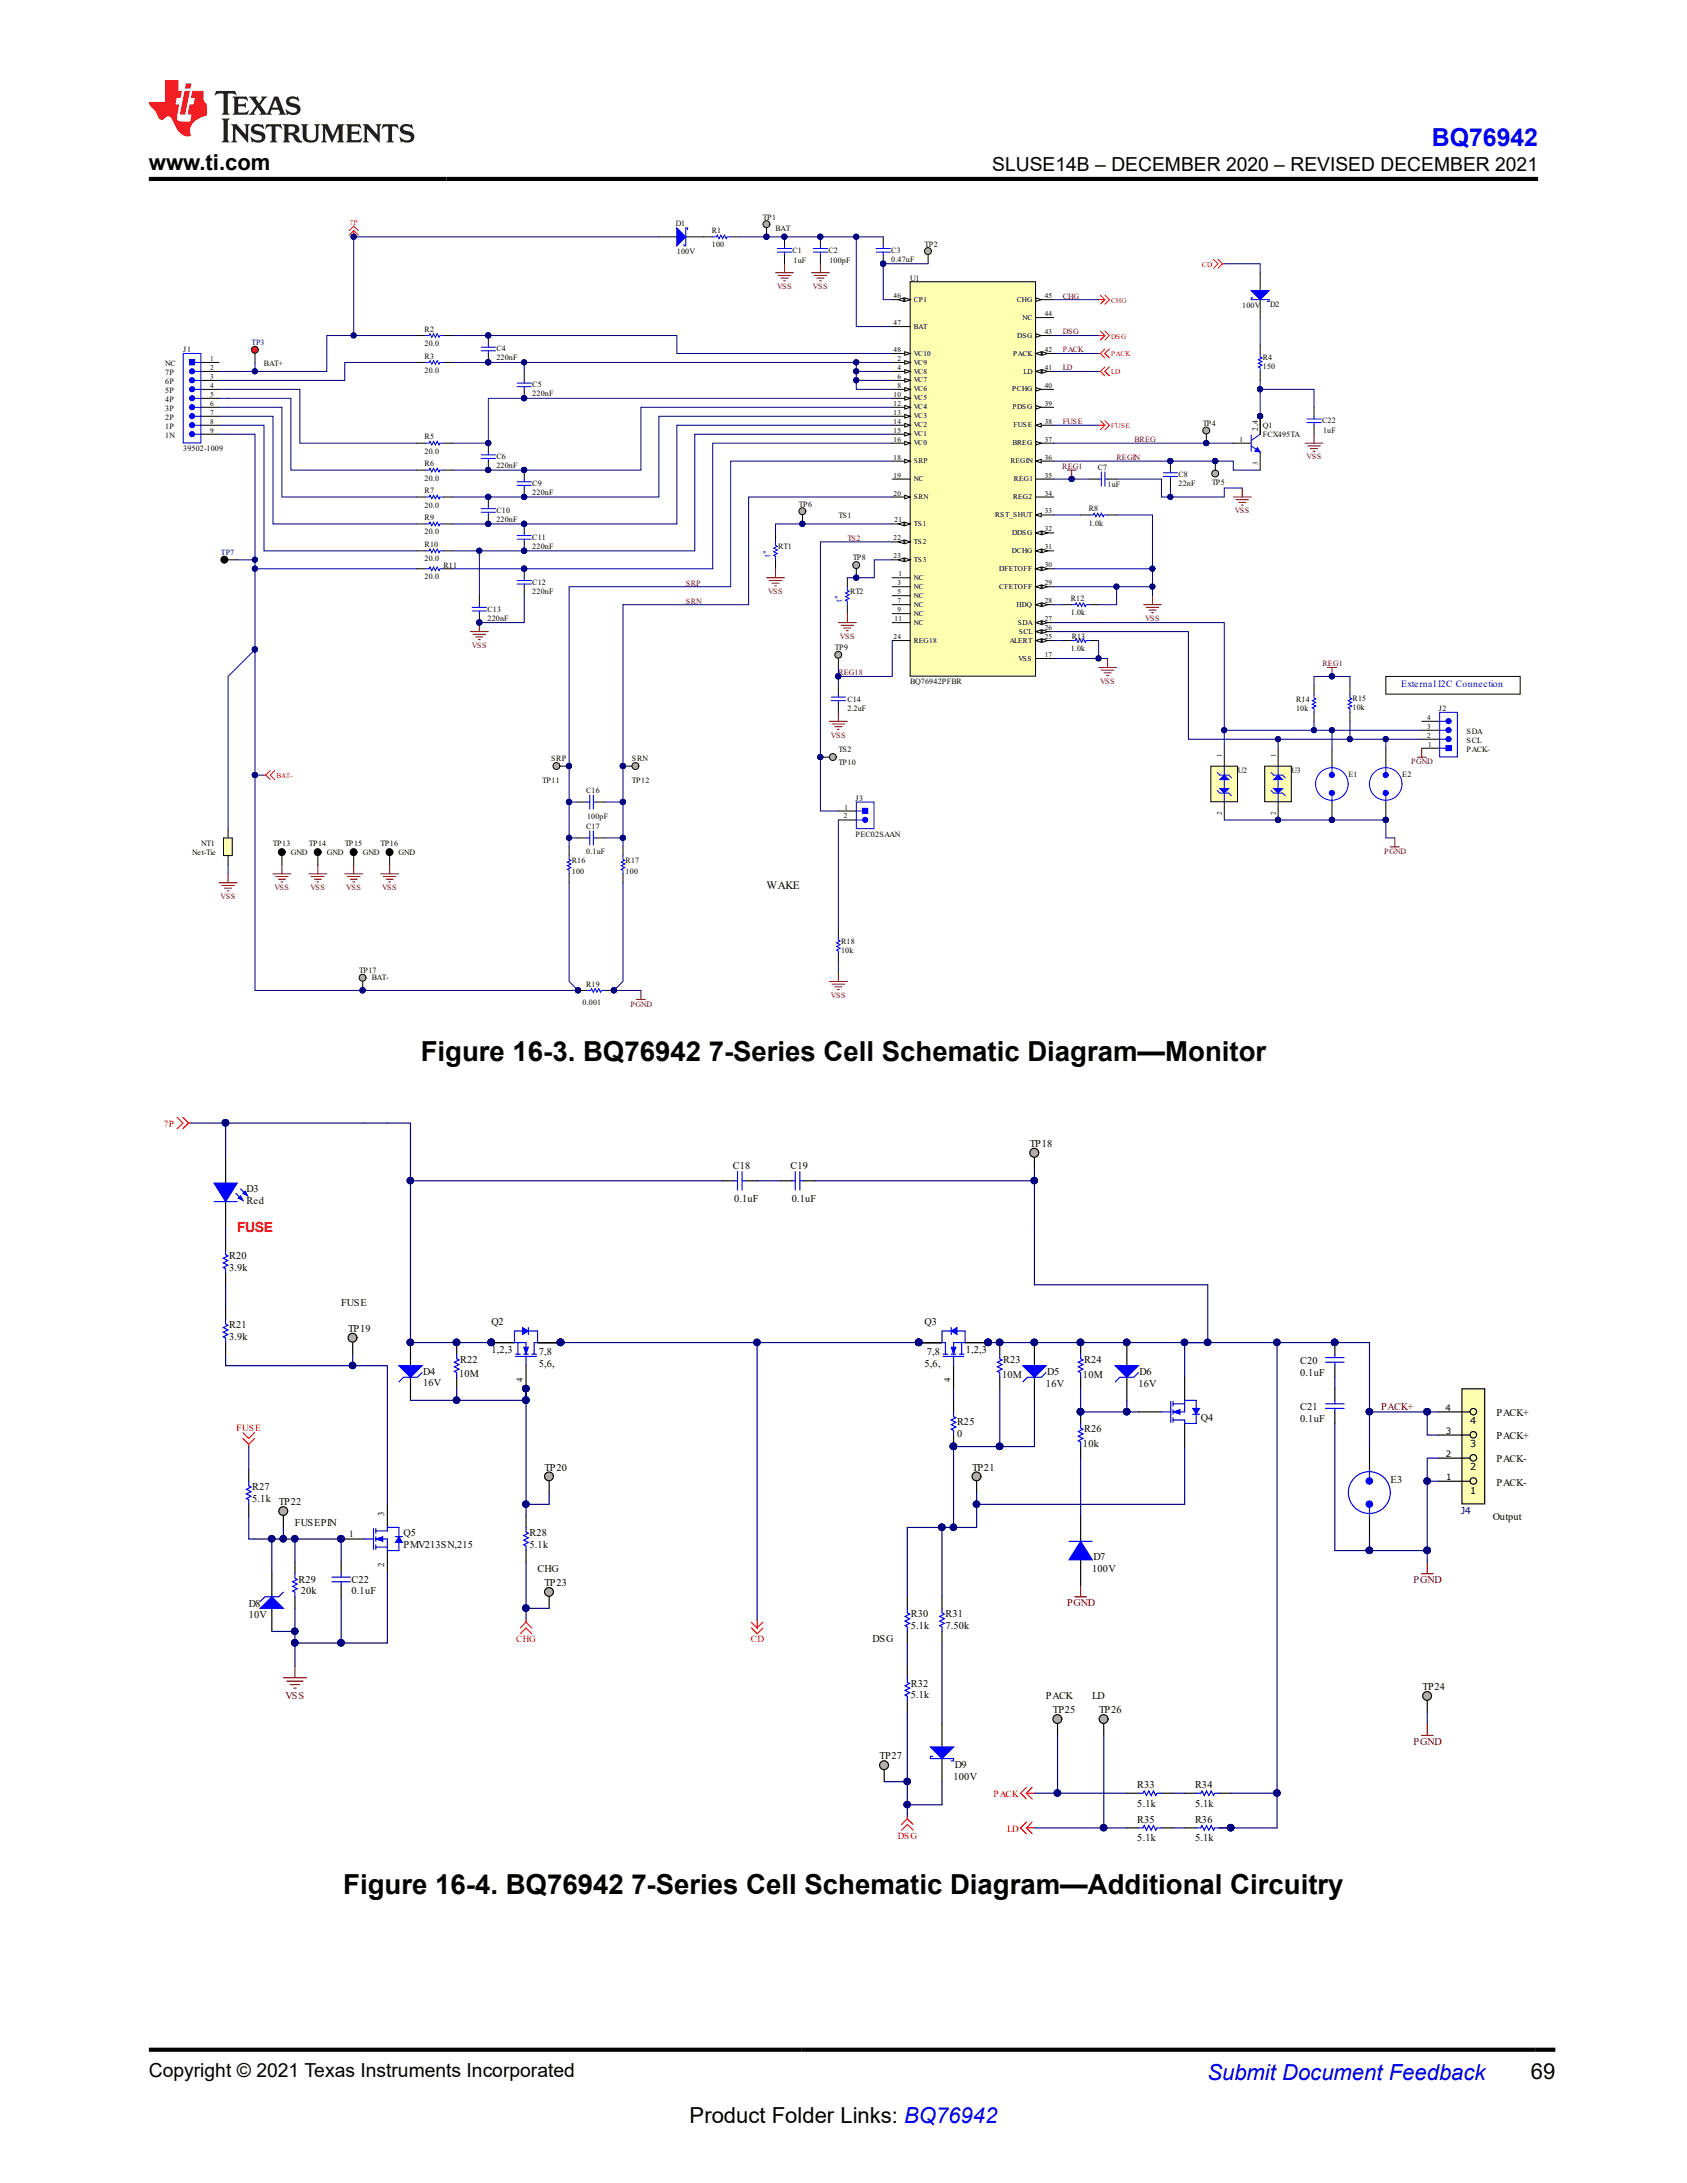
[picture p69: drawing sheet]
<svg xmlns="http://www.w3.org/2000/svg" width="216mm" height="279mm" viewBox="0 0 216 279" stroke-linecap="round" stroke-linejoin="round" font-family="sans-serif">
<defs><g id="words">
<g font-size="3.5">
<text x="53.8" y="135.8">Figure 16-3. BQ76942 7-Series Cell Schematic Diagram—Monitor</text>
<text x="43.9" y="242.5">Figure 16-4. BQ76942 7-Series Cell Schematic Diagram—Additional Circuitry</text>
</g>
<text font-size="3.2" fill="#00f" x="183.3" y="18.7">BQ76942</text>
<g font-size="2.8">
<text x="19" y="21.8">www.ti.com</text>
<text x="195.9" y="266.1">69</text>
<text x="88.3" y="271.7">Product Folder Links: BQ76942</text>
</g>
<text font-size="2.8" fill="#00f" x="154.5" y="266.2">Submit Document Feedback</text>
<g font-size="2.5">
<text x="127" y="21.9">SLUSE14B – DECEMBER 2020 – REVISED DECEMBER 2021</text>
<text x="19" y="265.9">Copyright © 2021 Texas Instruments Incorporated</text>
</g>
<text font-size="1.8" fill="#f00" x="30.4" y="157.7">FUSE</text>
<text font-size="1.4" x="98.1" y="113.8">WAKE</text>
<g font-size="1.3">
<text x="93.8" y="149.6">C18</text>
<text x="101.2" y="149.6">C19</text>
<text x="131.8" y="146.8">TP18</text>
<text x="31.5" y="154.1">Red</text>
<text x="31.5" y="152.6">D3</text>
<text x="93.9" y="153.9">0.1uF</text>
<text x="101.3" y="153.9">0.1uF</text>
<text x="29.3" y="161.2">R20</text>
<text x="29.3" y="162.6">3.9k</text>
<text x="43.7" y="167.2">FUSE</text>
<text x="29.3" y="171.5">3.9k</text>
<text x="29.3" y="170">R21</text>
<text x="44.5" y="170.5">TP19</text>
<text x="62.9" y="173.1">1,2,3</text>
<text x="62.9" y="169.6">Q2</text>
<text x="68.9" y="173.4">7,8</text>
<text x="118.3" y="169.6">Q3</text>
<text x="118.6" y="173.4">7,8</text>
<text x="123.6" y="173.1">1,2,3</text>
<text x="54.2" y="177.4">16V</text>
<text x="54.2" y="175.9">D4</text>
<text x="58.7" y="176.2">10M</text>
<text x="58.9" y="174.5">R22</text>
<text x="68.9" y="174.9">5,6,</text>
<text x="118.3" y="174.9">5,6,</text>
<text x="128.2" y="176.4">10M</text>
<text x="128.4" y="174.5">R23</text>
<text x="133.9" y="177.6">16V</text>
<text x="134" y="175.9">D5</text>
<text x="138.6" y="176.4">10M</text>
<text x="138.7" y="174.5">R24</text>
<text x="145.7" y="177.6">16V</text>
<text x="145.8" y="175.9">D6</text>
<text x="166.4" y="176.1">0.1uF</text>
<text x="166.4" y="174.6">C20</text>
<text x="122.5" y="183.9">0</text>
<text x="122.5" y="182.4">R25</text>
<text x="138.6" y="185.3">10k</text>
<text x="138.7" y="183.3">R26</text>
<text x="153.7" y="181.9">Q4</text>
<text x="166.4" y="182">0.1uF</text>
<text x="166.4" y="180.5">C21</text>
<text x="191.5" y="181.3">PACK+</text>
<text x="191.5" y="184.2">PACK+</text>
<text x="32.3" y="190.7">R27</text>
<text x="69.7" y="188.2">TP20</text>
<text x="124.4" y="188.2">TP21</text>
<text x="178" y="189.8">E3</text>
<text x="191.5" y="187.2">PACK-</text>
<text x="191.5" y="190.1">PACK-</text>
<text x="32.3" y="192.2">5.1k</text>
<text x="35.7" y="192.7">TP22</text>
<text x="37.7" y="195.3">FUSEPIN</text>
<text x="51.6" y="196.6">Q5</text>
<text x="67.8" y="196.6">R28</text>
<text x="191" y="194.6">Output</text>
<text x="38.2" y="202.6">R29</text>
<text x="45" y="202.6">C22</text>
<text x="51.6" y="198.1">PMV213SN,215</text>
<text x="67.8" y="198.1">5.1k</text>
<text x="68.8" y="201.2">CHG</text>
<text x="69.7" y="203">TP23</text>
<text x="139.8" y="201.2">100V</text>
<text x="139.9" y="199.6">D7</text>
<text x="31.8" y="207.1">10V</text>
<text x="31.8" y="205.7">D8</text>
<text x="38.5" y="204">20k</text>
<text x="45" y="204">0.1uF</text>
<text x="116.6" y="208.5">5.1k</text>
<text x="116.6" y="207">R30</text>
<text x="121" y="208.5">7.50k</text>
<text x="121" y="207">R31</text>
<text x="111.7" y="210.1">DSG</text>
<text x="116.6" y="215.9">R32</text>
<text x="116.6" y="217.4">5.1k</text>
<text x="133.9" y="217.5">PACK</text>
<text x="134.8" y="219.3">TP25</text>
<text x="139.8" y="217.5">LD</text>
<text x="140.7" y="219.3">TP26</text>
<text x="182.1" y="216.3">TP24</text>
<text x="112.6" y="225.2">TP27</text>
<text x="122" y="227.9">100V</text>
<text x="122.2" y="226.2">D9</text>
<text x="145.5" y="231.3">5.1k</text>
<text x="145.5" y="228.9">R33</text>
<text x="145.5" y="233.3">R35</text>
<text x="152.9" y="231.3">5.1k</text>
<text x="152.9" y="228.9">R34</text>
<text x="152.9" y="233.3">R36</text>
<text x="145.5" y="235.7">5.1k</text>
<text x="152.9" y="235.7">5.1k</text>
</g>
<g font-size="1.3" fill="#800000">
<text x="176.7" y="180.5">PACK+</text>
<text x="180.9" y="202.6">PGND</text>
<text x="136.6" y="205.6">PGND</text>
<text x="36.5" y="217.4">VSS</text>
<text x="180.9" y="223.3">PGND</text>
</g>
<g font-size="1.2" fill="#00f">
<text x="98.6" y="71.3" transform="rotate(-90 98.6 71.3)">t°</text>
<text x="107.8" y="77" transform="rotate(-90 107.8 77)">t°</text>
<text x="179.3" y="87.9">External I2C Connection</text>
</g>
<g font-size="1.2" fill="#f00">
<text x="21" y="144.2">7P</text>
<text x="30.3" y="183.1">FUSE</text>
<text x="66.1" y="210.2">CHG</text>
<text x="96.1" y="210.2">CD</text>
<text x="127.2" y="230">PACK</text>
<text x="114.9" y="235.3">DSG</text>
<text x="128.9" y="234.4">LD</text>
</g>
<g font-size="1.2">
<text x="188.1" y="185.2">3</text>
<text x="188.1" y="182.3">4</text>
<text x="188.1" y="191.2">1</text>
<text x="188.1" y="188.2">2</text>
<text x="44.7" y="196.7">1</text>
</g>
<text font-size="1.2" fill="#000080" x="186.9" y="193.8">J4</text>
<g font-size="1.1">
<text x="66.9" y="176.9" transform="rotate(-90 66.9 176.9)">4</text>
<text x="121.6" y="176.9" transform="rotate(-90 121.6 176.9)">4</text>
<text x="185" y="180.5">4</text>
<text x="185" y="183.5">3</text>
<text x="185" y="186.5">2</text>
<text x="185.1" y="189.4">1</text>
<text x="49.2" y="194" transform="rotate(-90 49.2 194)">3</text>
<text x="49.2" y="200.5" transform="rotate(-90 49.2 200.5)">2</text>
</g>
<g font-size="1">
<text x="86.5" y="28.9">D1</text>
<text x="91.1" y="29.8">R1</text>
<text x="97.6" y="28.1">TP1</text>
<text x="99.3" y="29.6">BAT</text>
<text x="86.6" y="32.5">100V</text>
<text x="91.1" y="31.7">100</text>
<text x="101.4" y="32.4">C1</text>
<text x="101.6" y="33.6">1uF</text>
<text x="106" y="32.4">C2</text>
<text x="106.1" y="33.6">100pF</text>
<text x="114.1" y="33.5">0.47uF</text>
<text x="114.1" y="32.4">C3</text>
<text x="116.5" y="35.9">U1</text>
<text x="118.3" y="31.5">TP2</text>
<text x="159" y="39.4">100V</text>
<text x="162.5" y="39.2">D2</text>
<text x="21.1" y="48">7P</text>
<text x="21.1" y="46.8">NC</text>
<text x="23.4" y="45.1">J1</text>
<text x="33.8" y="46.8">BAT+</text>
<text x="54.3" y="44.3">20.0</text>
<text x="54.3" y="42.5">R2</text>
<text x="54.3" y="47.7">20.0</text>
<text x="54.3" y="45.9">R3</text>
<text x="63.5" y="46.1">220nF</text>
<text x="63.5" y="45">C4</text>
<text x="161.6" y="47.3">150</text>
<text x="161.6" y="46.1">R4</text>
<text x="21.1" y="53.7">2P</text>
<text x="21.1" y="51.4">4P</text>
<text x="21.1" y="52.6">3P</text>
<text x="21.1" y="49.1">6P</text>
<text x="21.1" y="50.3">5P</text>
<text x="68.1" y="50.7">220nF</text>
<text x="68.1" y="49.6">C5</text>
<text x="21.1" y="54.9">1P</text>
<text x="21.1" y="56">1N</text>
<text x="23.4" y="57.7">39502-1009</text>
<text x="54.3" y="58.1">20.0</text>
<text x="54.3" y="56.2">R5</text>
<text x="54.3" y="59.7">R6</text>
<text x="63.5" y="59.9">220nF</text>
<text x="63.5" y="58.8">C6</text>
<text x="153.9" y="54.5">TP4</text>
<text x="161" y="55.1" transform="rotate(-90 161 55.1)">2,4</text>
<text x="161.6" y="54.7">Q1</text>
<text x="161.6" y="55.9">FCX495TA</text>
<text x="169.2" y="54.2">C22</text>
<text x="169.3" y="55.4">1uF</text>
<text x="54.3" y="61.5">20.0</text>
<text x="54.3" y="65">20.0</text>
<text x="54.3" y="63.1">R7</text>
<text x="63.5" y="65.7">C10</text>
<text x="68.1" y="63.4">220nF</text>
<text x="68.1" y="62.2">C9</text>
<text x="102.2" y="64.8">TP6</text>
<text x="139.3" y="65.4">R8</text>
<text x="140.5" y="60.1">C7</text>
<text x="141.8" y="62.3">1uF</text>
<text x="150.8" y="62.2">22nF</text>
<text x="150.8" y="61.1">C8</text>
<text x="155.1" y="62.1">TP5</text>
<text x="54.3" y="68.4">20.0</text>
<text x="54.3" y="66.6">R9</text>
<text x="54.3" y="71.9">20.0</text>
<text x="54.3" y="70">R10</text>
<text x="63.5" y="66.8">220nF</text>
<text x="68.1" y="70.2">220nF</text>
<text x="68.1" y="69.1">C11</text>
<text x="99.6" y="70.2">RT1</text>
<text x="107.3" y="66.3">TS1</text>
<text x="109.1" y="71.7">TP8</text>
<text x="139.3" y="67.3">1.0k</text>
<text x="54.3" y="74.1">20.0</text>
<text x="56.8" y="72.7">R11</text>
<text x="68.1" y="76">220nF</text>
<text x="68.1" y="74.8">C12</text>
<text x="108.8" y="76">RT2</text>
<text x="137" y="76.9">R12</text>
<text x="62.4" y="79.4">220nF</text>
<text x="62.4" y="78.3">C13</text>
<text x="106.8" y="83.2">TP9</text>
<text x="137" y="83.3">1.0k</text>
<text x="137" y="78.7">1.0k</text>
<text x="137.2" y="81.8">R13</text>
<text x="108.4" y="89.9">C14</text>
<text x="116.5" y="87.6">BQ76942PFBR</text>
<text x="165.9" y="89.9">R14</text>
<text x="173.1" y="89.8">R15</text>
<text x="108.4" y="91">2.2uF</text>
<text x="165.9" y="91">10k</text>
<text x="173.1" y="90.9">10k</text>
<text x="184.1" y="91">J2</text>
<text x="187.7" y="93.9">SDA</text>
<text x="187.7" y="95">SCL</text>
<text x="69.4" y="100.2">TP11</text>
<text x="70.5" y="97.3">SRP</text>
<text x="75" y="101.5">C16</text>
<text x="80.9" y="97.3">SRN</text>
<text x="80.9" y="100.2">TP12</text>
<text x="107.3" y="97.9">TP10</text>
<text x="107.3" y="96.2">TS2</text>
<text x="158.4" y="99">U2</text>
<text x="165.3" y="99">U3</text>
<text x="172.6" y="99.4">E1</text>
<text x="179.5" y="99.4">E2</text>
<text x="187.7" y="96.2">PACK-</text>
<text x="75" y="106.1">C17</text>
<text x="75.1" y="104.8">100pF</text>
<text x="109.5" y="102.5">J3</text>
<text x="109.5" y="107.1">PEC02SAAN</text>
<text x="24.6" y="109.4">Net-Tie</text>
<text x="25.7" y="108.3">NT1</text>
<text x="34.9" y="108.3">TP13</text>
<text x="37.2" y="109.4">GND</text>
<text x="39.5" y="108.3">TP14</text>
<text x="41.8" y="109.4">GND</text>
<text x="44.1" y="108.3">TP15</text>
<text x="46.4" y="109.4">GND</text>
<text x="48.7" y="108.3">TP16</text>
<text x="51" y="109.4">GND</text>
<text x="73.2" y="111.8">100</text>
<text x="73.2" y="110.4">R16</text>
<text x="75" y="109.3">0.1uF</text>
<text x="80.1" y="111.8">100</text>
<text x="80.1" y="110.4">R17</text>
<text x="46" y="124.6">TP17</text>
<text x="47.6" y="125.5">BAT-</text>
<text x="107.6" y="121.9">10k</text>
<text x="107.6" y="120.8">R18</text>
<text x="74.6" y="128.6">0.001</text>
<text x="75" y="126.3">R19</text>
</g>
<g font-size="1" fill="#800000">
<text x="99.4" y="37">VSS</text>
<text x="104" y="37">VSS</text>
<text x="136" y="38.2">CHG</text>
<text x="136" y="45.1">PACK</text>
<text x="136" y="42.8">DSG</text>
<text x="136" y="47.4">LD</text>
<text x="136" y="54.3">FUSE</text>
<text x="142.9" y="58.9">REGIN</text>
<text x="145.2" y="56.6">BREG</text>
<text x="167.2" y="58.8">VSS</text>
<text x="136" y="60">REG1</text>
<text x="158" y="65.7">VSS</text>
<text x="108.4" y="69.2">TS2</text>
<text x="87.8" y="75">SRP</text>
<text x="87.8" y="77.2">SRN</text>
<text x="98.3" y="76">VSS</text>
<text x="60.4" y="82.9">VSS</text>
<text x="107.5" y="81.8">VSS</text>
<text x="146.5" y="79.5">VSS</text>
<text x="107.3" y="86.4">REG18</text>
<text x="140.8" y="87.5">VSS</text>
<text x="169.3" y="85.3">REG1</text>
<text x="106.3" y="94.4">VSS</text>
<text x="180.6" y="97.8">PGND</text>
<text x="35.1" y="113.9">VSS</text>
<text x="39.7" y="113.9">VSS</text>
<text x="44.3" y="113.9">VSS</text>
<text x="48.9" y="113.9">VSS</text>
<text x="177.2" y="109.3">PGND</text>
<text x="28.2" y="115.1">VSS</text>
<text x="80.7" y="128.8">PGND</text>
<text x="106.3" y="127.7">VSS</text>
</g>
<g font-size="1" fill="#000080">
<text x="32.2" y="44.1">TP3</text>
<text x="28.3" y="71">TP7</text>
</g>
<g font-size=".9" fill="#f00">
<text x="44.7" y="28.7">7P</text>
<text x="153.8" y="34.1">CD</text>
<text x="142.2" y="38.7">CHG</text>
<text x="142.2" y="43.3">DSG</text>
<text x="142.2" y="45.6">PACK</text>
<text x="142.2" y="47.9">LD</text>
<text x="142.2" y="54.8">FUSE</text>
<text x="35.4" y="99.6">BAT-</text>
</g>
<g font-size=".9">
<text x="114.4" y="41.6">47</text>
<text x="114.4" y="38.2">46</text>
<text x="116.9" y="38.6">CP1</text>
<text x="130.1" y="38.6">CHG</text>
<text x="130.9" y="40.9">NC</text>
<text x="133.7" y="38.2">45</text>
<text x="133.7" y="40.5">44</text>
<text x="26.9" y="46.2">1</text>
<text x="26.9" y="47.3">2</text>
<text x="114.4" y="45">48</text>
<text x="114.9" y="47.3">4</text>
<text x="114.9" y="46.2">2</text>
<text x="116.9" y="45.5">VC10</text>
<text x="116.9" y="42.1">BAT</text>
<text x="116.9" y="47.8">VC8</text>
<text x="116.9" y="46.7">VC9</text>
<text x="129.7" y="45.5">PACK</text>
<text x="130.2" y="43.2">DSG</text>
<text x="131" y="47.8">LD</text>
<text x="133.7" y="47.3">41</text>
<text x="133.7" y="42.8">43</text>
<text x="133.7" y="45">42</text>
<text x="26.9" y="50.8">5</text>
<text x="26.9" y="49.6">4</text>
<text x="26.9" y="48.5">3</text>
<text x="26.9" y="51.9">6</text>
<text x="26.9" y="53.1">7</text>
<text x="114.4" y="53.1">13</text>
<text x="114.4" y="51.9">12</text>
<text x="114.4" y="50.8">10</text>
<text x="114.9" y="49.6">8</text>
<text x="114.9" y="48.5">6</text>
<text x="116.9" y="53.5">VC3</text>
<text x="116.9" y="52.4">VC4</text>
<text x="116.9" y="51.3">VC5</text>
<text x="116.9" y="50.1">VC6</text>
<text x="116.9" y="49">VC7</text>
<text x="129.5" y="50.1">PCHG</text>
<text x="129.6" y="52.4">PDSG</text>
<text x="133.7" y="51.9">39</text>
<text x="133.7" y="49.6">40</text>
<text x="26.9" y="54.2">8</text>
<text x="26.9" y="55.4">9</text>
<text x="114.4" y="55.4">15</text>
<text x="114.4" y="56.5">16</text>
<text x="114.4" y="58.8">18</text>
<text x="114.4" y="54.2">14</text>
<text x="116.9" y="55.8">VC1</text>
<text x="116.9" y="57">VC0</text>
<text x="116.9" y="59.3">SRP</text>
<text x="116.9" y="54.7">VC2</text>
<text x="129.3" y="59.3">REGIN</text>
<text x="129.6" y="57">BREG</text>
<text x="129.7" y="54.7">FUSE</text>
<text x="133.7" y="54.2">38</text>
<text x="133.7" y="56.5">37</text>
<text x="133.7" y="58.8">36</text>
<text x="158.6" y="56.5">1</text>
<text x="161" y="59.5" transform="rotate(-90 161 59.5)">3</text>
<text x="114.4" y="61.1">19</text>
<text x="114.4" y="63.4">20</text>
<text x="116.9" y="61.6">NC</text>
<text x="116.9" y="63.9">SRN</text>
<text x="129.6" y="63.9">REG2</text>
<text x="129.8" y="61.6">REG1</text>
<text x="133.7" y="65.7">33</text>
<text x="133.7" y="63.4">34</text>
<text x="133.7" y="61.1">35</text>
<text x="114.4" y="69.2">22</text>
<text x="114.4" y="71.5">23</text>
<text x="114.5" y="66.9">21</text>
<text x="116.9" y="67.3">TS1</text>
<text x="116.9" y="69.6">TS2</text>
<text x="116.9" y="71.9">TS3</text>
<text x="127.4" y="66.2">RST_SHUT</text>
<text x="129.5" y="70.8">DCHG</text>
<text x="129.5" y="68.5">DDSG</text>
<text x="133.7" y="70.3">31</text>
<text x="133.7" y="68">32</text>
<text x="114.9" y="77.2">7</text>
<text x="114.9" y="76.1">5</text>
<text x="114.9" y="74.9">3</text>
<text x="115" y="73.8">1</text>
<text x="116.9" y="77.7">NC</text>
<text x="116.9" y="76.5">NC</text>
<text x="116.9" y="75.4">NC</text>
<text x="116.9" y="74.2">NC</text>
<text x="127.9" y="75.4">CFETOFF</text>
<text x="127.9" y="73.1">DFETOFF</text>
<text x="130.1" y="77.7">HDQ</text>
<text x="133.7" y="77.2">28</text>
<text x="133.7" y="74.9">29</text>
<text x="133.7" y="72.6">30</text>
<text x="114.4" y="81.8">24</text>
<text x="114.5" y="79.5">11</text>
<text x="114.9" y="78.3">9</text>
<text x="116.9" y="80">NC</text>
<text x="116.9" y="78.8">NC</text>
<text x="116.9" y="82.3">REG18</text>
<text x="129.2" y="82.3">ALERT</text>
<text x="130.3" y="80">SDA</text>
<text x="130.4" y="81.1">SCL</text>
<text x="133.7" y="79.5">27</text>
<text x="133.7" y="80.6">26</text>
<text x="133.7" y="81.8">25</text>
<text x="130.3" y="84.5">VSS</text>
<text x="133.7" y="84.1">17</text>
<text x="182.6" y="92.1">4</text>
<text x="182.6" y="94.4">2</text>
<text x="182.6" y="93.3">3</text>
<text x="182.8" y="95.6">1</text>
<text x="156.4" y="96.9" transform="rotate(-90 156.4 96.9)">1</text>
<text x="163.3" y="96.9" transform="rotate(-90 163.3 96.9)">1</text>
<text x="108" y="104.8">2</text>
<text x="108.1" y="103.6">1</text>
<text x="156.4" y="104.3" transform="rotate(-90 156.4 104.3)">2</text>
<text x="163.3" y="104.3" transform="rotate(-90 163.3 104.3)">2</text>
</g>
</g></defs>
<g fill="none" stroke="#800000" stroke-width=".13">
<path d="M61.3 79.7v1.1M60.2 80.8h2.3M60.5 81.2h1.7M60.9 81.5h.9M61.2 81.9h.3M28 113h2.3M28.4 113.3h1.6M28.7 113.7h.9M29.1 114h.2M29.2 111.8v1.2M106.1 125.6h2.3M106.5 126h1.6"/>
<path d="M106.8 126.3h1M107.2 126.7h.2M107.3 124.5v1.1"/>
</g>
<circle cx="61.3" cy="79.7" r=".33" fill="#000080"/>
<circle cx="61.3" cy="79.7" r=".33" fill="none" stroke="#000080" stroke-width=".13"/>
<path d="M34.9 111.8h2.3M35.3 112.2h1.6M35.6 112.5h.9M36 112.9h.2M36.1 110.7v1.1" fill="none" stroke="#800000" stroke-width=".13"/>
<circle cx="36.1" cy="109.1" r=".44" fill="#000"/>
<g fill="none" stroke="#000" stroke-width=".13">
<path d="M36.1 109.5v1.2M72.8 108.4v1.1M72.8 111.8v1.2M79.7 108.4v1.1M79.7 111.8v1.2"/>
<circle cx="36.1" cy="109.1" r=".44"/>
</g>
<path d="M72.8 109.5v.5l.3 .1-.5 .2 .5 .3-.5 .2 .5 .2-.5 .3 .2 .1v.4M79.7 109.5v.5l.3 .1-.5 .2 .5 .3-.5 .2 .5 .2-.5 .3 .2 .1v.4" fill="none" stroke="#00f" stroke-width=".13"/>
<circle cx="71.2" cy="98" r=".44" fill="#b2acb0"/>
<g fill="none" stroke="#000" stroke-width=".13">
<path d="M71.7 98.1h1.1"/>
<circle cx="71.2" cy="98" r=".44"/>
</g>
<circle cx="72.8" cy="98" r=".33" fill="#000080"/>
<circle cx="72.8" cy="98" r=".33" fill="none" stroke="#000080" stroke-width=".13"/>
<circle cx="72.8" cy="98" r=".33" fill="#000080"/>
<circle cx="72.8" cy="98" r=".33" fill="none" stroke="#000080" stroke-width=".13"/>
<path d="M74 126.8h1.1" fill="none" stroke="#000" stroke-width=".13"/>
<circle cx="74" cy="126.7" r=".33" fill="#000080"/>
<circle cx="74" cy="126.7" r=".33" fill="none" stroke="#000080" stroke-width=".13"/>
<path d="M77.4 126.8h1.2" fill="none" stroke="#000" stroke-width=".13"/>
<circle cx="78.6" cy="126.7" r=".33" fill="#000080"/>
<circle cx="78.6" cy="126.7" r=".33" fill="none" stroke="#000080" stroke-width=".13"/>
<path d="M75.1 126.8h.5l.1-.3 .2 .5 .3-.5 .2 .5 .2-.5 .3 .5 .1-.2h.4" fill="none" stroke="#00f" stroke-width=".13"/>
<circle cx="74" cy="126.7" r=".33" fill="#000080"/>
<circle cx="74" cy="126.7" r=".33" fill="none" stroke="#000080" stroke-width=".13"/>
<circle cx="78.6" cy="126.7" r=".33" fill="#000080"/>
<circle cx="78.6" cy="126.7" r=".33" fill="none" stroke="#000080" stroke-width=".13"/>
<path d="M99.3 68.2v1.2M99.3 71.7v1.1M29.2 106.1v1.1M29.2 109.5v1.2" fill="none" stroke="#000" stroke-width=".13"/>
<path d="M99.3 69.4v.4l.2 .1-.5 .3 .5 .2-.5 .2 .5 .2-.5 .3 .3 .1v.5" fill="none" stroke="#00f" stroke-width=".13"/>
<path d="M28.6 107.2h1.1v2.3h-1.1z" fill="#ffffb0"/>
<path d="M90.1 30.3h1.1M93.5 30.3h1.2M28.6 107.2h1.1v2.3h-1.1z" fill="none" stroke="#000" stroke-width=".13"/>
<path d="M91.2 30.3h.5l.1-.2 .2 .4 .2-.4 .3 .4 .2-.4 .2 .4 .2-.2h.4" fill="none" stroke="#00f" stroke-width=".13"/>
<circle cx="46.4" cy="125.1" r=".44" fill="#b2acb0"/>
<g fill="none" stroke="#000" stroke-width=".13">
<path d="M46.4 125.6v1.2"/>
<circle cx="46.4" cy="125.1" r=".44"/>
</g>
<circle cx="46.4" cy="126.7" r=".33" fill="#000080"/>
<circle cx="46.4" cy="126.7" r=".33" fill="none" stroke="#000080" stroke-width=".13"/>
<circle cx="46.4" cy="126.7" r=".33" fill="#000080"/>
<circle cx="46.4" cy="126.7" r=".33" fill="none" stroke="#000080" stroke-width=".13"/>
<circle cx="98.1" cy="28.7" r=".44" fill="#b2acb0"/>
<g fill="none" stroke="#000" stroke-width=".13">
<path d="M98.1 29.2v1.1"/>
<circle cx="98.1" cy="28.7" r=".44"/>
</g>
<circle cx="98.1" cy="30.3" r=".33" fill="#000080"/>
<circle cx="98.1" cy="30.3" r=".33" fill="none" stroke="#000080" stroke-width=".13"/>
<circle cx="98.1" cy="30.3" r=".33" fill="#000080"/>
<circle cx="98.1" cy="30.3" r=".33" fill="none" stroke="#000080" stroke-width=".13"/>
<path d="M136.6 60.2h1.1M137.2 60.2v1.1M106.1 92.3h2.3M106.5 92.7h1.6M106.8 93h1M107.2 93.4h.2M107.3 91.2v1.1" fill="none" stroke="#800000" stroke-width=".13"/>
<circle cx="137.1" cy="61.3" r=".33" fill="#000080"/>
<circle cx="137.1" cy="61.3" r=".33" fill="none" stroke="#000080" stroke-width=".13"/>
<path d="M107.3 87.7v1.2M107.3 90v1.2" fill="none" stroke="#000" stroke-width=".13"/>
<path d="M106.4 89.7h1.8M106.4 89.2h1.8M107.3 88.9v.3M107.3 89.7v.3" fill="none" stroke="#00f" stroke-width=".13"/>
<path d="M33.8 99.2h.2M34 99.2l.6 .6M34.6 98.6l-.6 .6M35.2 98.6l-.6 .6 .6 .6" fill="none" stroke="#f00" stroke-width=".13"/>
<circle cx="155.5" cy="60.6" r=".44" fill="#b2acb0"/>
<g fill="none" stroke="#000" stroke-width=".13">
<path d="M155.5 59v1.2"/>
<circle cx="155.5" cy="60.6" r=".44"/>
</g>
<circle cx="155.5" cy="59" r=".33" fill="#000080"/>
<circle cx="155.5" cy="59" r=".33" fill="none" stroke="#000080" stroke-width=".13"/>
<circle cx="155.5" cy="59" r=".33" fill="#000080"/>
<circle cx="155.5" cy="59" r=".33" fill="none" stroke="#000080" stroke-width=".13"/>
<circle cx="107.3" cy="83.8" r=".44" fill="#b2acb0"/>
<g fill="none" stroke="#000" stroke-width=".13">
<path d="M113 30.3v1.2M113 32.6v1.2M107.3 84.3v1.1M40.7 109.5v1.2"/>
<circle cx="107.3" cy="83.8" r=".44"/>
<circle cx="40.7" cy="109.1" r=".44"/>
</g>
<path d="M39.5 111.8h2.3M39.9 112.2h1.6M40.2 112.5h.9M40.6 112.9h.2M40.7 110.7v1.1" fill="none" stroke="#800000" stroke-width=".13"/>
<circle cx="40.7" cy="109.1" r=".44" fill="#000"/>
<circle cx="113" cy="33.7" r=".33" fill="#000080"/>
<circle cx="113" cy="33.7" r=".33" fill="none" stroke="#000080" stroke-width=".13"/>
<path d="M112.1 31.8h1.9M112.1 32.3h1.9M113 31.5v.3M113 32.3v.3" fill="none" stroke="#00f" stroke-width=".13"/>
<circle cx="113" cy="33.7" r=".33" fill="#000080"/>
<circle cx="113" cy="33.7" r=".33" fill="none" stroke="#000080" stroke-width=".13"/>
<path d="M44.1 111.8h2.3M44.5 112.2h1.6M44.8 112.5h.9M45.2 112.9h.2M45.3 110.7v1.1M48.7 111.8h2.3M49.1 112.2h1.6M49.4 112.5h.9M49.7 112.9h.3M49.9 110.7v1.1M81.4 127.9h1.2M82 126.8v1.1" fill="none" stroke="#800000" stroke-width=".13"/>
<g fill="#000">
<circle cx="45.3" cy="109.1" r=".44"/>
<circle cx="49.8" cy="109.1" r=".44"/>
</g>
<g fill="none" stroke="#000" stroke-width=".13">
<path d="M45.3 109.5v1.2M49.9 109.5v1.2M107.3 118.7v1.2M107.3 122.2v1.1"/>
<circle cx="45.3" cy="109.1" r=".44"/>
<circle cx="49.8" cy="109.1" r=".44"/>
</g>
<path d="M107.3 119.9v.4l.2 .2-.4 .2 .4 .2-.4 .2 .4 .3-.4 .2 .2 .1v.5" fill="none" stroke="#00f" stroke-width=".13"/>
<circle cx="106.6" cy="96.9" r=".44" fill="#b2acb0"/>
<g fill="none" stroke="#000" stroke-width=".13">
<path d="M105 96.9h1.1"/>
<circle cx="106.6" cy="96.9" r=".44"/>
</g>
<circle cx="105" cy="96.9" r=".33" fill="#000080"/>
<circle cx="105" cy="96.9" r=".33" fill="none" stroke="#000080" stroke-width=".13"/>
<circle cx="105" cy="96.9" r=".33" fill="#000080"/>
<circle cx="105" cy="96.9" r=".33" fill="none" stroke="#000080" stroke-width=".13"/>
<path d="M53.3 42.9h1.2M53.3 46.4h1.2M56.8 42.9h1.1M56.8 46.4h1.1" fill="none" stroke="#000" stroke-width=".13"/>
<path d="M54.5 42.9h.4l.1-.2 .3 .5 .2-.5 .2 .5 .3-.5 .2 .5 .1-.3h.5M54.5 46.4h.4l.1-.2 .3 .4 .2-.4 .2 .4 .3-.4 .2 .4 .1-.2h.5" fill="none" stroke="#00f" stroke-width=".13"/>
<g fill="none" stroke="#f00" stroke-width=".13">
<path d="M140.6 38.4h.8M140.8 37.8l.6 .6M141.4 37.8l.6 .6-.6 .5M141.4 38.4l-.6 .5M140.6 42.9h.8M140.6 45.2h.2M140.6 47.5h.2M140.6 54.4h.8M140.8 42.4l.6 .5M140.8 53.9l.6 .5M140.8 45.2l.6 .6M140.8 47.5l.6 .6"/>
<path d="M141.4 42.4l.6 .5-.6 .6M141.4 53.9l.6 .5-.6 .6M141.4 42.9l-.6 .6M141.4 54.4l-.6 .6M141.4 44.7l-.6 .5M141.4 47l-.6 .5M142 44.7l-.6 .5 .6 .6M142 47l-.6 .5 .6 .6"/>
</g>
<circle cx="81.3" cy="98" r=".44" fill="#b2acb0"/>
<g fill="none" stroke="#000" stroke-width=".13">
<path d="M79.7 98.1h1.2"/>
<circle cx="81.3" cy="98" r=".44"/>
</g>
<circle cx="79.7" cy="98" r=".33" fill="#000080"/>
<circle cx="79.7" cy="98" r=".33" fill="none" stroke="#000080" stroke-width=".13"/>
<circle cx="79.7" cy="98" r=".33" fill="#000080"/>
<circle cx="79.7" cy="98" r=".33" fill="none" stroke="#000080" stroke-width=".13"/>
<circle cx="154.4" cy="55.1" r=".44" fill="#b2acb0"/>
<g fill="none" stroke="#000" stroke-width=".13">
<path d="M154.4 55.6v1.1"/>
<circle cx="154.4" cy="55.1" r=".44"/>
</g>
<circle cx="154.4" cy="56.7" r=".33" fill="#000080"/>
<circle cx="154.4" cy="56.7" r=".33" fill="none" stroke="#000080" stroke-width=".13"/>
<circle cx="154.4" cy="56.7" r=".33" fill="#000080"/>
<circle cx="154.4" cy="56.7" r=".33" fill="none" stroke="#000080" stroke-width=".13"/>
<path d="M140.6 85.4h2.3M140.9 85.8h1.7M141.3 86.1h.9M141.6 86.5h.3M141.8 84.3v1.1" fill="none" stroke="#800000" stroke-width=".13"/>
<circle cx="102.7" cy="65.4" r=".44" fill="#b2acb0"/>
<g fill="none" stroke="#000" stroke-width=".13">
<path d="M102.7 65.9v1.2"/>
<circle cx="102.7" cy="65.4" r=".44"/>
</g>
<circle cx="102.7" cy="67" r=".33" fill="#000080"/>
<circle cx="102.7" cy="67" r=".33" fill="none" stroke="#000080" stroke-width=".13"/>
<circle cx="102.7" cy="67" r=".33" fill="#000080"/>
<circle cx="102.7" cy="67" r=".33" fill="none" stroke="#000080" stroke-width=".13"/>
<path d="M99.3 34.9h2.3M99.6 35.3h1.6M99.9 35.6h1M100.3 35.9h.2M100.4 33.8v1.1" fill="none" stroke="#800000" stroke-width=".13"/>
<path d="M155.3 33.2l.6 .6-.6 .5M155.9 33.2l.6 .6M156.5 33.8l-.6 .5M156.5 33.8h.2" fill="none" stroke="#f00" stroke-width=".13"/>
<circle cx="118.8" cy="32.1" r=".44" fill="#b2acb0"/>
<g fill="none" stroke="#000" stroke-width=".13">
<path d="M118.8 32.6v1.2"/>
<circle cx="118.8" cy="32.1" r=".44"/>
</g>
<circle cx="107.3" cy="86.6" r=".33" fill="#000080"/>
<circle cx="107.3" cy="86.6" r=".33" fill="none" stroke="#000080" stroke-width=".13"/>
<g fill="none" stroke="#000" stroke-width=".13">
<path d="M53.3 56.7h1.2M56.8 56.7h1.1M53.3 60.2h1.2M53.3 63.6h1.2M53.3 67.1h1.2M53.3 70.5h1.2M53.3 72.8h1.2M56.8 60.2h1.1M56.8 63.6h1.1M56.8 67.1h1.1M56.8 70.5h1.1M56.8 72.8h1.1"/>
<path d="M108.4 73.9v1.2M108.4 77.4v1.1"/>
</g>
<path d="M54.5 56.7h.4l.1-.2 .3 .5 .2-.5 .2 .5 .3-.5 .2 .5 .1-.3h.5M54.5 60.2h.4l.1-.3 .3 .5 .2-.5 .2 .5 .3-.5 .2 .5 .1-.2h.5M54.5 63.6h.4l.1-.2 .3 .4 .2-.4 .2 .4 .3-.4 .2 .4 .1-.2h.5M54.5 67.1h.4l.1-.3 .3 .5 .2-.5 .2 .5 .3-.5 .2 .5 .1-.2h.5M54.5 70.5h.4l.1-.2 .3 .4 .2-.4 .2 .4 .3-.4 .2 .4 .1-.2h.5M54.5 72.8h.4l.1-.2 .3 .4 .2-.4 .2 .4 .3-.4 .2 .4 .1-.2h.5M108.4 75.1v.5l.3 .1-.5 .2 .5 .2-.5 .3 .5 .2-.5 .2 .2 .1v.5" fill="none" stroke="#00f" stroke-width=".13"/>
<path d="M98.1 73.9h2.3M98.4 74.3h1.7M98.8 74.6h.9M99.1 75h.3M99.3 72.8v1.1M107.3 79.7h2.3M108.4 78.5v1.2M107.6 80h1.6M108 80.4h.9M108.3 80.7h.3" fill="none" stroke="#800000" stroke-width=".13"/>
<circle cx="109.6" cy="72.3" r=".44" fill="#b2acb0"/>
<g fill="none" stroke="#000" stroke-width=".13">
<path d="M109.6 72.8v1.1"/>
<circle cx="109.6" cy="72.3" r=".44"/>
</g>
<circle cx="109.6" cy="73.9" r=".33" fill="#000080"/>
<circle cx="109.6" cy="73.9" r=".33" fill="none" stroke="#000080" stroke-width=".13"/>
<circle cx="109.6" cy="73.9" r=".33" fill="#000080"/>
<circle cx="109.6" cy="73.9" r=".33" fill="none" stroke="#000080" stroke-width=".13"/>
<path d="M157.8 63.6h2.3M158.2 64h1.6M158.5 64.3h.9M158.9 64.6h.2M159 62.5v1.1" fill="none" stroke="#800000" stroke-width=".13"/>
<circle cx="32.6" cy="44.8" r=".44" fill="#ee0e22"/>
<g fill="none" stroke="#000" stroke-width=".13">
<path d="M84.3 30.3h2.3M87.8 30.3h2.3M32.6 45.2v1.2M29.2 71.7h1.1M139.5 61.3h1.1M141.8 61.3h1.1M74 107.2h1.1M76.3 107.2h1.1"/>
<circle cx="32.6" cy="44.8" r=".44"/>
<circle cx="28.7" cy="71.6" r=".44"/>
</g>
<circle cx="28.7" cy="71.6" r=".44" fill="#000"/>
<path d="M140.6 61.3h.3M140.9 60.4v1.8M141.4 61.3h.4M141.4 60.4v1.8M75.1 107.2h.4M75.5 106.3v1.9M75.9 107.2h.4M75.9 106.3v1.9" fill="none" stroke="#00f" stroke-width=".13"/>
<path d="M86.6 29.2l1.2 1.1-1.2 1.2z" fill="#00f"/>
<path d="M86.6 29.2l1.2 1.1-1.2 1.2zM88 29.4v-.2h-.2v2.3h-.3v-.3" fill="none" stroke="#00f" stroke-width=".13"/>
<path d="M161.3 53.3v2.3" fill="none" stroke="#000" stroke-width=".13"/>
<circle cx="161.3" cy="53.3" r=".33" fill="#000080"/>
<circle cx="161.3" cy="53.3" r=".33" fill="none" stroke="#000080" stroke-width=".13"/>
<path d="M157.8 56.7h2.3M161.3 57.9v2.3" fill="none" stroke="#000" stroke-width=".13"/>
<path d="M160.1 57.1l1.2 .8M160.1 55.7v2.1M161.3 55.6l-1.2 .8" fill="none" stroke="#00f" stroke-width=".13"/>
<path d="M160.9 57.3l.4 .6-.7-.1z" fill="#00f"/>
<path d="M160.9 57.3l.4 .6-.7-.1z" fill="none" stroke="#00f" stroke-width=".13"/>
<path d="M161.3 53.3v2.3" fill="none" stroke="#000" stroke-width=".13"/>
<circle cx="161.3" cy="53.3" r=".33" fill="#000080"/>
<circle cx="161.3" cy="53.3" r=".33" fill="none" stroke="#000080" stroke-width=".13"/>
<circle cx="161.3" cy="53.3" r=".33" fill="#000080"/>
<circle cx="161.3" cy="53.3" r=".33" fill="none" stroke="#000080" stroke-width=".13"/>
<circle cx="161.3" cy="53.3" r=".33" fill="#000080"/>
<circle cx="161.3" cy="53.3" r=".33" fill="none" stroke="#000080" stroke-width=".13"/>
<path d="M149.8 59v1.2M149.8 61.3v1.2" fill="none" stroke="#000" stroke-width=".13"/>
<circle cx="149.8" cy="59" r=".33" fill="#000080"/>
<circle cx="149.8" cy="59" r=".33" fill="none" stroke="#000080" stroke-width=".13"/>
<path d="M148.9 61h1.8M148.9 60.5h1.8M149.8 60.2v.3M149.8 61v.3" fill="none" stroke="#00f" stroke-width=".13"/>
<circle cx="149.8" cy="59" r=".33" fill="#000080"/>
<circle cx="149.8" cy="59" r=".33" fill="none" stroke="#000080" stroke-width=".13"/>
<path d="M116.5 36.1h16v50.4h-16z" fill="#ffffb0"/>
<path d="M116.5 36.1h16v50.4h-16zM132.6 47.5h2.3" fill="none" stroke="#000" stroke-width=".13"/>
<path d="M132.6 47.5l.7-.2v.5z" fill="#fff"/>
<path d="M132.6 47.5l.7-.2v.5z" fill="none" stroke="#000" stroke-width=".13"/>
<path d="M133.4 47.3l.7 .2-.7 .3z" fill="#fff"/>
<path d="M114.2 55.6h2.3M133.4 47.3l.7 .2-.7 .3z" fill="none" stroke="#000" stroke-width=".13"/>
<path d="M115.8 55.3l.7 .3-.7 .2z" fill="#fff"/>
<path d="M115.8 55.3l.7 .3-.7 .2zM132.6 79.7h2.3" fill="none" stroke="#000" stroke-width=".13"/>
<path d="M132.6 79.7l.7-.2v.4z" fill="#fff"/>
<path d="M132.6 79.7l.7-.2v.4z" fill="none" stroke="#000" stroke-width=".13"/>
<path d="M133.4 79.5l.7 .2-.7 .2z" fill="#fff"/>
<path d="M114.2 45.2h2.3M133.4 79.5l.7 .2-.7 .2z" fill="none" stroke="#000" stroke-width=".13"/>
<path d="M115.8 45l.7 .2-.7 .3z" fill="#fff"/>
<path d="M132.6 38.4h2.3M115.8 45l.7 .2-.7 .3z" fill="none" stroke="#000" stroke-width=".13"/>
<path d="M132.6 38.1l.7 .3-.7 .2z" fill="#fff"/>
<path d="M132.6 38.1l.7 .3-.7 .2zM114.2 53.3h2.3" fill="none" stroke="#000" stroke-width=".13"/>
<path d="M115.8 53l.7 .3-.7 .2z" fill="#fff"/>
<path d="M115.8 53l.7 .3-.7 .2zM132.6 54.4h2.3M114.2 79.7h2.3M114.2 78.5h2.3M114.2 77.4h2.3M114.2 76.2h2.3M114.2 75.1h2.3M114.2 73.9h2.3" fill="none" stroke="#000" stroke-width=".13"/>
<path d="M132.6 54.4l.7-.2v.5z" fill="#fff"/>
<path d="M132.6 54.4l.7-.2v.5zM132.6 56.7h2.3" fill="none" stroke="#000" stroke-width=".13"/>
<path d="M132.6 56.5l.7 .2-.7 .3z" fill="#fff"/>
<path d="M132.6 56.5l.7 .2-.7 .3zM132.6 77.4h2.3M114.2 82h2.3" fill="none" stroke="#000" stroke-width=".13"/>
<path d="M132.6 77.4l.7-.2v.4z" fill="#fff"/>
<path d="M132.6 77.4l.7-.2v.4z" fill="none" stroke="#000" stroke-width=".13"/>
<path d="M133.4 77.2l.7 .2-.7 .2z" fill="#fff"/>
<path d="M133.4 77.2l.7 .2-.7 .2zM132.6 80.8h2.3" fill="none" stroke="#000" stroke-width=".13"/>
<path d="M132.6 80.8l.7-.2v.5z" fill="#fff"/>
<path d="M132.6 80.8l.7-.2v.5z" fill="none" stroke="#000" stroke-width=".13"/>
<path d="M133.4 80.6l.7 .2-.7 .3z" fill="#fff"/>
<path d="M132.6 82h2.3M133.4 80.6l.7 .2-.7 .3z" fill="none" stroke="#000" stroke-width=".13"/>
<path d="M132.6 82l.7-.2v.4z" fill="#fff"/>
<path d="M132.6 82l.7-.2v.4z" fill="none" stroke="#000" stroke-width=".13"/>
<path d="M133.4 81.8l.7 .2-.7 .2z" fill="#fff"/>
<path d="M114.2 56.7h2.3M133.4 81.8l.7 .2-.7 .2z" fill="none" stroke="#000" stroke-width=".13"/>
<path d="M115.8 56.5l.7 .2-.7 .3z" fill="#fff"/>
<path d="M114.2 59h2.3M115.8 56.5l.7 .2-.7 .3zM132.6 84.3h2.3" fill="none" stroke="#000" stroke-width=".13"/>
<path d="M115.8 58.8l.7 .2-.7 .3z" fill="#fff"/>
<path d="M115.8 58.8l.7 .2-.7 .3zM114.2 61.3h2.3M114.2 63.6h2.3" fill="none" stroke="#000" stroke-width=".13"/>
<path d="M115.8 63.4l.7 .2-.7 .2z" fill="#fff"/>
<path d="M132.6 40.6h2.3M114.2 67.1h2.3M115.8 63.4l.7 .2-.7 .2z" fill="none" stroke="#000" stroke-width=".13"/>
<path d="M115.8 66.8l.7 .3-.7 .2z" fill="#fff"/>
<path d="M115.8 66.8l.7 .3-.7 .2z" fill="none" stroke="#000" stroke-width=".13"/>
<path d="M115 67.1l.7-.3v.5z" fill="#fff"/>
<path d="M114.2 69.4h2.3M115 67.1l.7-.3v.5z" fill="none" stroke="#000" stroke-width=".13"/>
<path d="M115.8 69.1l.7 .3-.7 .2z" fill="#fff"/>
<path d="M115.8 69.1l.7 .3-.7 .2z" fill="none" stroke="#000" stroke-width=".13"/>
<path d="M115 69.4l.7-.3v.5z" fill="#fff"/>
<path d="M114.2 71.7h2.3M115 69.4l.7-.3v.5z" fill="none" stroke="#000" stroke-width=".13"/>
<path d="M115.8 71.4l.7 .3-.7 .2z" fill="#fff"/>
<path d="M115.8 71.4l.7 .3-.7 .2z" fill="none" stroke="#000" stroke-width=".13"/>
<path d="M115 71.7l.7-.3v.5z" fill="#fff"/>
<path d="M132.6 42.9h2.3M115 71.7l.7-.3v.5z" fill="none" stroke="#000" stroke-width=".13"/>
<path d="M132.6 42.7l.7 .2-.7 .3z" fill="#fff"/>
<path d="M114.2 41.8h2.3M132.6 42.7l.7 .2-.7 .3zM132.6 75.1h2.3" fill="none" stroke="#000" stroke-width=".13"/>
<path d="M132.6 75.1l.7-.2v.4z" fill="#fff"/>
<path d="M132.6 75.1l.7-.2v.4z" fill="none" stroke="#000" stroke-width=".13"/>
<path d="M133.4 74.9l.7 .2-.7 .2z" fill="#fff"/>
<path d="M132.6 72.8h2.3M133.4 74.9l.7 .2-.7 .2z" fill="none" stroke="#000" stroke-width=".13"/>
<path d="M132.6 72.8l.7-.2v.4z" fill="#fff"/>
<path d="M132.6 72.8l.7-.2v.4z" fill="none" stroke="#000" stroke-width=".13"/>
<path d="M133.4 72.6l.7 .2-.7 .2z" fill="#fff"/>
<path d="M132.6 70.5h2.3M133.4 72.6l.7 .2-.7 .2z" fill="none" stroke="#000" stroke-width=".13"/>
<path d="M132.6 70.5l.7-.2v.4z" fill="#fff"/>
<path d="M132.6 70.5l.7-.2v.4z" fill="none" stroke="#000" stroke-width=".13"/>
<path d="M133.4 70.3l.7 .2-.7 .2z" fill="#fff"/>
<path d="M132.6 68.2h2.3M133.4 70.3l.7 .2-.7 .2z" fill="none" stroke="#000" stroke-width=".13"/>
<path d="M132.6 68.2l.7-.2v.4z" fill="#fff"/>
<path d="M132.6 68.2l.7-.2v.4z" fill="none" stroke="#000" stroke-width=".13"/>
<path d="M133.4 68l.7 .2-.7 .2z" fill="#fff"/>
<path d="M132.6 65.9h2.3M133.4 68l.7 .2-.7 .2z" fill="none" stroke="#000" stroke-width=".13"/>
<path d="M132.6 65.9l.7-.2v.4z" fill="#fff"/>
<path d="M132.6 59h2.3M132.6 65.9l.7-.2v.4zM132.6 63.6h2.3M132.6 61.3h2.3" fill="none" stroke="#000" stroke-width=".13"/>
<path d="M132.6 59l.7-.2v.5z" fill="#fff"/>
<path d="M132.6 59l.7-.2v.5zM132.6 45.2h2.3" fill="none" stroke="#000" stroke-width=".13"/>
<path d="M132.6 45.2l.7-.2v.5z" fill="#fff"/>
<path d="M132.6 45.2l.7-.2v.5z" fill="none" stroke="#000" stroke-width=".13"/>
<path d="M133.4 45l.7 .2-.7 .3z" fill="#fff"/>
<path d="M132.6 52.1h2.3M133.4 45l.7 .2-.7 .3z" fill="none" stroke="#000" stroke-width=".13"/>
<path d="M132.6 51.9l.7 .2-.7 .3z" fill="#fff"/>
<path d="M132.6 51.9l.7 .2-.7 .3zM132.6 49.8h2.3" fill="none" stroke="#000" stroke-width=".13"/>
<path d="M132.6 49.6l.7 .2-.7 .3z" fill="#fff"/>
<path d="M114.2 54.4h2.3M132.6 49.6l.7 .2-.7 .3z" fill="none" stroke="#000" stroke-width=".13"/>
<path d="M115.8 54.2l.7 .2-.7 .3z" fill="#fff"/>
<path d="M114.2 52.1h2.3M115.8 54.2l.7 .2-.7 .3z" fill="none" stroke="#000" stroke-width=".13"/>
<path d="M115.8 51.9l.7 .2-.7 .3z" fill="#fff"/>
<path d="M114.2 51h2.3M115.8 51.9l.7 .2-.7 .3z" fill="none" stroke="#000" stroke-width=".13"/>
<path d="M115.8 50.8l.7 .2-.7 .2z" fill="#fff"/>
<path d="M114.2 49.8h2.3M115.8 50.8l.7 .2-.7 .2z" fill="none" stroke="#000" stroke-width=".13"/>
<path d="M115.8 49.6l.7 .2-.7 .3z" fill="#fff"/>
<path d="M114.2 48.7h2.3M115.8 49.6l.7 .2-.7 .3z" fill="none" stroke="#000" stroke-width=".13"/>
<path d="M115.8 48.5l.7 .2-.7 .2z" fill="#fff"/>
<path d="M114.2 47.5h2.3M115.8 48.5l.7 .2-.7 .2z" fill="none" stroke="#000" stroke-width=".13"/>
<path d="M115.8 47.3l.7 .2-.7 .3z" fill="#fff"/>
<path d="M114.2 46.4h2.3M115.8 47.3l.7 .2-.7 .3z" fill="none" stroke="#000" stroke-width=".13"/>
<path d="M115.8 46.2l.7 .2-.7 .2z" fill="#fff"/>
<path d="M114.2 38.4h2.3M115.8 46.2l.7 .2-.7 .2z" fill="none" stroke="#000" stroke-width=".13"/>
<path d="M115.8 38.1l.7 .3-.7 .2z" fill="#fff"/>
<path d="M115.8 38.1l.7 .3-.7 .2z" fill="none" stroke="#000" stroke-width=".13"/>
<path d="M115 38.4l.7-.3v.5z" fill="#fff"/>
<path d="M115 38.4l.7-.3v.5zM161.3 44.1v1.1M161.3 47.5v1.2" fill="none" stroke="#000" stroke-width=".13"/>
<path d="M161.3 45.2v.5l.2 .1-.5 .2 .5 .3-.5 .2 .5 .2-.5 .3 .3 .1v.4" fill="none" stroke="#00f" stroke-width=".13"/>
<path d="M72.8 107.2h1.2" fill="none" stroke="#000080" stroke-width=".13"/>
<circle cx="72.8" cy="107.2" r=".33" fill="#000080"/>
<g fill="none" stroke="#000080" stroke-width=".13">
<path d="M72.8 102.7h1.2"/>
<circle cx="72.8" cy="107.2" r=".33"/>
</g>
<circle cx="72.8" cy="102.6" r=".33" fill="#000080"/>
<g fill="none" stroke="#000080" stroke-width=".13">
<path d="M29.2 110.7v1.1M77.4 102.7h2.3"/>
<circle cx="72.8" cy="102.6" r=".33"/>
</g>
<circle cx="79.7" cy="102.6" r=".33" fill="#000080"/>
<g fill="none" stroke="#000080" stroke-width=".13">
<path d="M161.3 49.8v3.5"/>
<circle cx="79.7" cy="102.6" r=".33"/>
</g>
<circle cx="161.3" cy="49.8" r=".33" fill="#000080"/>
<circle cx="161.3" cy="49.8" r=".33" fill="none" stroke="#000080" stroke-width=".13"/>
<circle cx="161.3" cy="53.3" r=".33" fill="#000080"/>
<g fill="none" stroke="#000080" stroke-width=".13">
<path d="M107.3 85.4v1.2"/>
<circle cx="161.3" cy="53.3" r=".33"/>
</g>
<circle cx="107.3" cy="86.6" r=".33" fill="#000080"/>
<g fill="none" stroke="#000080" stroke-width=".13">
<path d="M78.6 126.8h3.4"/>
<circle cx="107.3" cy="86.6" r=".33"/>
</g>
<circle cx="78.6" cy="126.7" r=".33" fill="#000080"/>
<g fill="none" stroke="#000080" stroke-width=".13">
<path d="M67.1 76.2v3.5h-5.8"/>
<circle cx="78.6" cy="126.7" r=".33"/>
</g>
<circle cx="61.3" cy="79.7" r=".33" fill="#000080"/>
<g fill="none" stroke="#000080" stroke-width=".13">
<path d="M72.8 102.7v5.7"/>
<circle cx="61.3" cy="79.7" r=".33"/>
</g>
<circle cx="72.8" cy="102.6" r=".33" fill="#000080"/>
<circle cx="72.8" cy="102.6" r=".33" fill="none" stroke="#000080" stroke-width=".13"/>
<circle cx="72.8" cy="107.2" r=".33" fill="#000080"/>
<g fill="none" stroke="#000080" stroke-width=".13">
<path d="M113 33.8v4.6h1.2"/>
<circle cx="72.8" cy="107.2" r=".33"/>
</g>
<circle cx="113" cy="33.7" r=".33" fill="#000080"/>
<g fill="none" stroke="#000080" stroke-width=".13">
<path d="M109.6 30.3v11.5h4.6"/>
<circle cx="113" cy="33.7" r=".33"/>
</g>
<circle cx="109.6" cy="30.3" r=".33" fill="#000080"/>
<g fill="none" stroke="#000080" stroke-width=".13">
<path d="M113 33.8h5.8"/>
<circle cx="109.6" cy="30.3" r=".33"/>
</g>
<circle cx="113" cy="33.7" r=".33" fill="#000080"/>
<g fill="none" stroke="#000080" stroke-width=".13">
<path d="M67.1 51h-4.6v5.7h-4.6"/>
<circle cx="113" cy="33.7" r=".33"/>
</g>
<circle cx="62.5" cy="56.7" r=".33" fill="#000080"/>
<circle cx="62.5" cy="56.7" r=".33" fill="none" stroke="#000080" stroke-width=".13"/>
<circle cx="67.1" cy="51" r=".33" fill="#000080"/>
<g fill="none" stroke="#000080" stroke-width=".13">
<path d="M57.9 60.2h9.2"/>
<circle cx="67.1" cy="51" r=".33"/>
</g>
<circle cx="62.5" cy="60.2" r=".33" fill="#000080"/>
<circle cx="62.5" cy="60.2" r=".33" fill="none" stroke="#000080" stroke-width=".13"/>
<circle cx="67.1" cy="60.2" r=".33" fill="#000080"/>
<g fill="none" stroke="#000080" stroke-width=".13">
<path d="M57.9 63.6h9.2"/>
<circle cx="67.1" cy="60.2" r=".33"/>
</g>
<circle cx="62.5" cy="63.6" r=".33" fill="#000080"/>
<circle cx="62.5" cy="63.6" r=".33" fill="none" stroke="#000080" stroke-width=".13"/>
<circle cx="67.1" cy="63.6" r=".33" fill="#000080"/>
<g fill="none" stroke="#000080" stroke-width=".13">
<path d="M57.9 67.1h9.2"/>
<circle cx="67.1" cy="63.6" r=".33"/>
</g>
<circle cx="62.5" cy="67" r=".33" fill="#000080"/>
<circle cx="62.5" cy="67" r=".33" fill="none" stroke="#000080" stroke-width=".13"/>
<circle cx="67.1" cy="67" r=".33" fill="#000080"/>
<g fill="none" stroke="#000080" stroke-width=".13">
<path d="M57.9 70.5h9.2"/>
<circle cx="67.1" cy="67" r=".33"/>
</g>
<circle cx="61.3" cy="70.5" r=".33" fill="#000080"/>
<circle cx="61.3" cy="70.5" r=".33" fill="none" stroke="#000080" stroke-width=".13"/>
<circle cx="67.1" cy="70.5" r=".33" fill="#000080"/>
<g fill="none" stroke="#000080" stroke-width=".13">
<path d="M57.9 72.8h9.2"/>
<circle cx="67.1" cy="70.5" r=".33"/>
</g>
<circle cx="67.1" cy="72.8" r=".33" fill="#000080"/>
<g fill="none" stroke="#000080" stroke-width=".13">
<path d="M61.3 70.5v5.7"/>
<circle cx="67.1" cy="72.8" r=".33"/>
</g>
<circle cx="61.3" cy="70.5" r=".33" fill="#000080"/>
<g fill="none" stroke="#000080" stroke-width=".13">
<path d="M32.6 72.8v10.3"/>
<circle cx="61.3" cy="70.5" r=".33"/>
</g>
<circle cx="32.6" cy="72.8" r=".33" fill="#000080"/>
<circle cx="32.6" cy="72.8" r=".33" fill="none" stroke="#000080" stroke-width=".13"/>
<circle cx="32.6" cy="83.1" r=".33" fill="#000080"/>
<g fill="none" stroke="#000080" stroke-width=".13">
<path d="M32.6 83.1v16.1"/>
<circle cx="32.6" cy="83.1" r=".33"/>
</g>
<circle cx="32.6" cy="83.1" r=".33" fill="#000080"/>
<circle cx="32.6" cy="83.1" r=".33" fill="none" stroke="#000080" stroke-width=".13"/>
<circle cx="32.6" cy="99.2" r=".33" fill="#000080"/>
<g fill="none" stroke="#000080" stroke-width=".13">
<path d="M32.6 99.2h1.2"/>
<circle cx="32.6" cy="99.2" r=".33"/>
</g>
<circle cx="32.6" cy="99.2" r=".33" fill="#000080"/>
<g fill="none" stroke="#000080" stroke-width=".13">
<path d="M46.4 126.8h27.6"/>
<circle cx="32.6" cy="99.2" r=".33"/>
</g>
<circle cx="74" cy="126.7" r=".33" fill="#000080"/>
<circle cx="74" cy="126.7" r=".33" fill="none" stroke="#000080" stroke-width=".13"/>
<circle cx="46.4" cy="126.7" r=".33" fill="#000080"/>
<g fill="none" stroke="#000080" stroke-width=".13">
<path d="M32.6 99.2v27.6h13.8"/>
<circle cx="46.4" cy="126.7" r=".33"/>
</g>
<circle cx="46.4" cy="126.7" r=".33" fill="#000080"/>
<circle cx="46.4" cy="126.7" r=".33" fill="none" stroke="#000080" stroke-width=".13"/>
<circle cx="32.6" cy="99.2" r=".33" fill="#000080"/>
<g fill="none" stroke="#000080" stroke-width=".13">
<path d="M134.9 38.4h5.7M134.9 42.9h5.7M134.9 45.2h5.7M134.9 47.5h5.7M134.9 54.4h5.7M155.5 59h2.3v1.2h3.5"/>
<circle cx="32.6" cy="99.2" r=".33"/>
</g>
<circle cx="155.5" cy="59" r=".33" fill="#000080"/>
<g fill="none" stroke="#000080" stroke-width=".13">
<path d="M134.9 59h20.6"/>
<circle cx="155.5" cy="59" r=".33"/>
</g>
<circle cx="155.5" cy="59" r=".33" fill="#000080"/>
<circle cx="155.5" cy="59" r=".33" fill="none" stroke="#000080" stroke-width=".13"/>
<circle cx="149.8" cy="59" r=".33" fill="#000080"/>
<g fill="none" stroke="#000080" stroke-width=".13">
<path d="M107.3 86.6v1.1"/>
<circle cx="149.8" cy="59" r=".33"/>
</g>
<circle cx="107.3" cy="86.6" r=".33" fill="#000080"/>
<g fill="none" stroke="#000080" stroke-width=".13">
<path d="M114.2 82v4.6h-6.9"/>
<circle cx="107.3" cy="86.6" r=".33"/>
</g>
<circle cx="107.3" cy="86.6" r=".33" fill="#000080"/>
<g fill="none" stroke="#000080" stroke-width=".13">
<path d="M77.4 107.2h2.3"/>
<circle cx="107.3" cy="86.6" r=".33"/>
</g>
<circle cx="79.7" cy="107.2" r=".33" fill="#000080"/>
<g fill="none" stroke="#000080" stroke-width=".13">
<path d="M72.8 113v12.6l1.2 1.2"/>
<circle cx="79.7" cy="107.2" r=".33"/>
</g>
<circle cx="74" cy="126.7" r=".33" fill="#000080"/>
<g fill="none" stroke="#000080" stroke-width=".13">
<path d="M79.7 113v12.6l-1.1 1.2"/>
<circle cx="74" cy="126.7" r=".33"/>
</g>
<circle cx="78.6" cy="126.7" r=".33" fill="#000080"/>
<g fill="none" stroke="#000080" stroke-width=".13">
<path d="M134.9 84.3h6.9M107.3 104.9v13.8M107.3 123.3v1.2"/>
<circle cx="78.6" cy="126.7" r=".33"/>
</g>
<circle cx="140.6" cy="84.3" r=".33" fill="#000080"/>
<g fill="none" stroke="#000080" stroke-width=".13">
<path d="M134.9 61.3h2.3"/>
<circle cx="140.6" cy="84.3" r=".33"/>
</g>
<circle cx="137.1" cy="61.3" r=".33" fill="#000080"/>
<g fill="none" stroke="#000080" stroke-width=".13">
<path d="M137.2 61.3h2.3"/>
<circle cx="137.1" cy="61.3" r=".33"/>
</g>
<circle cx="137.1" cy="61.3" r=".33" fill="#000080"/>
<g fill="none" stroke="#000080" stroke-width=".13">
<path d="M142.9 61.3h5.7v2.3M149.8 62.5v1.1"/>
<circle cx="137.1" cy="61.3" r=".33"/>
</g>
<circle cx="149.8" cy="63.6" r=".33" fill="#000080"/>
<g fill="none" stroke="#000080" stroke-width=".13">
<path d="M161.3 48.7v1.1M134.9 79.7h5.7M134.9 80.8h5.7"/>
<circle cx="149.8" cy="63.6" r=".33"/>
</g>
<circle cx="161.3" cy="49.8" r=".33" fill="#000080"/>
<g fill="none" stroke="#000080" stroke-width=".13">
<path d="M57.9 42.9h4.6"/>
<circle cx="161.3" cy="49.8" r=".33"/>
</g>
<circle cx="62.5" cy="42.9" r=".33" fill="#000080"/>
<g fill="none" stroke="#000080" stroke-width=".13">
<path d="M57.9 46.4h4.6"/>
<circle cx="62.5" cy="42.9" r=".33"/>
</g>
<circle cx="62.5" cy="46.4" r=".33" fill="#000080"/>
<g fill="none" stroke="#000080" stroke-width=".13">
<path d="M62.5 42.9h24.1v2.3h27.6"/>
<circle cx="62.5" cy="46.4" r=".33"/>
</g>
<circle cx="62.5" cy="42.9" r=".33" fill="#000080"/>
<g fill="none" stroke="#000080" stroke-width=".13">
<path d="M62.5 46.4h51.7"/>
<circle cx="62.5" cy="42.9" r=".33"/>
</g>
<circle cx="109.6" cy="46.4" r=".33" fill="#000080"/>
<circle cx="109.6" cy="46.4" r=".33" fill="none" stroke="#000080" stroke-width=".13"/>
<circle cx="67.1" cy="46.4" r=".33" fill="#000080"/>
<circle cx="67.1" cy="46.4" r=".33" fill="none" stroke="#000080" stroke-width=".13"/>
<circle cx="62.5" cy="46.4" r=".33" fill="#000080"/>
<g fill="none" stroke="#000080" stroke-width=".13">
<path d="M67.1 51h47.1"/>
<circle cx="62.5" cy="46.4" r=".33"/>
</g>
<circle cx="67.1" cy="51" r=".33" fill="#000080"/>
<g fill="none" stroke="#000080" stroke-width=".13">
<path d="M114.2 52.1h-32.2v8.1h-14.9"/>
<circle cx="67.1" cy="51" r=".33"/>
</g>
<circle cx="67.1" cy="60.2" r=".33" fill="#000080"/>
<g fill="none" stroke="#000080" stroke-width=".13">
<path d="M114.2 53.3h-29.9v10.3h-17.2"/>
<circle cx="67.1" cy="60.2" r=".33"/>
</g>
<circle cx="67.1" cy="63.6" r=".33" fill="#000080"/>
<g fill="none" stroke="#000080" stroke-width=".13">
<path d="M114.2 54.4h-27.6v12.7h-19.5"/>
<circle cx="67.1" cy="63.6" r=".33"/>
</g>
<circle cx="67.1" cy="67" r=".33" fill="#000080"/>
<g fill="none" stroke="#000080" stroke-width=".13">
<path d="M114.2 55.6h-25.3v14.9h-21.8"/>
<circle cx="67.1" cy="67" r=".33"/>
</g>
<circle cx="67.1" cy="70.5" r=".33" fill="#000080"/>
<g fill="none" stroke="#000080" stroke-width=".13">
<path d="M114.2 56.7h-23v16.1h-24.1"/>
<circle cx="67.1" cy="70.5" r=".33"/>
</g>
<circle cx="67.1" cy="72.8" r=".33" fill="#000080"/>
<g fill="none" stroke="#000080" stroke-width=".13">
<path d="M114.2 59h-20.7v16.1h-20.7v27.6"/>
<circle cx="67.1" cy="72.8" r=".33"/>
</g>
<circle cx="72.8" cy="98" r=".33" fill="#000080"/>
<circle cx="72.8" cy="98" r=".33" fill="none" stroke="#000080" stroke-width=".13"/>
<circle cx="72.8" cy="102.6" r=".33" fill="#000080"/>
<g fill="none" stroke="#000080" stroke-width=".13">
<path d="M79.7 98.1v4.6"/>
<circle cx="72.8" cy="102.6" r=".33"/>
</g>
<circle cx="79.7" cy="102.6" r=".33" fill="#000080"/>
<circle cx="79.7" cy="102.6" r=".33" fill="none" stroke="#000080" stroke-width=".13"/>
<circle cx="79.7" cy="98" r=".33" fill="#000080"/>
<g fill="none" stroke="#000080" stroke-width=".13">
<path d="M79.7 102.7v4.5"/>
<circle cx="79.7" cy="98" r=".33"/>
</g>
<circle cx="79.7" cy="107.2" r=".33" fill="#000080"/>
<circle cx="79.7" cy="107.2" r=".33" fill="none" stroke="#000080" stroke-width=".13"/>
<circle cx="79.7" cy="102.6" r=".33" fill="#000080"/>
<g fill="none" stroke="#000080" stroke-width=".13">
<path d="M79.7 107.2v1.2"/>
<circle cx="79.7" cy="102.6" r=".33"/>
</g>
<circle cx="79.7" cy="107.2" r=".33" fill="#000080"/>
<g fill="none" stroke="#000080" stroke-width=".13">
<path d="M114.2 63.6h-18.4v13.8h-16.1v20.7"/>
<circle cx="79.7" cy="107.2" r=".33"/>
</g>
<circle cx="79.7" cy="98" r=".33" fill="#000080"/>
<g fill="none" stroke="#000080" stroke-width=".13">
<path d="M114.2 67.1h-14.9v1.1"/>
<circle cx="79.7" cy="98" r=".33"/>
</g>
<circle cx="102.7" cy="67" r=".33" fill="#000080"/>
<g fill="none" stroke="#000080" stroke-width=".13">
<path d="M32.6 83.1l-3.4 3.5v19.5"/>
<circle cx="102.7" cy="67" r=".33"/>
</g>
<circle cx="32.6" cy="83.1" r=".33" fill="#000080"/>
<g fill="none" stroke="#000080" stroke-width=".13">
<path d="M29.2 55.6h3.4v17.2h20.7"/>
<circle cx="32.6" cy="83.1" r=".33"/>
</g>
<circle cx="32.6" cy="72.8" r=".33" fill="#000080"/>
<circle cx="32.6" cy="72.8" r=".33" fill="none" stroke="#000080" stroke-width=".13"/>
<circle cx="32.6" cy="71.6" r=".33" fill="#000080"/>
<g fill="none" stroke="#000080" stroke-width=".13">
<path d="M45.3 30.3h39M29.2 54.4h4.6v16.1h19.5M29.2 53.3h5.7v13.8h18.4M29.2 52.1h6.9v11.5h17.2M29.2 51h8v9.2h16.1M29.2 49.8h9.2v6.9h14.9M53.3 46.4h-9.2v2.3h-14.9"/>
<circle cx="32.6" cy="71.6" r=".33"/>
</g>
<circle cx="45.3" cy="30.3" r=".33" fill="#000080"/>
<g fill="none" stroke="#000080" stroke-width=".13">
<path d="M94.7 30.3h18.3"/>
<circle cx="45.3" cy="30.3" r=".33"/>
</g>
<circle cx="98.1" cy="30.3" r=".33" fill="#000080"/>
<circle cx="98.1" cy="30.3" r=".33" fill="none" stroke="#000080" stroke-width=".13"/>
<circle cx="100.4" cy="30.3" r=".33" fill="#000080"/>
<circle cx="100.4" cy="30.3" r=".33" fill="none" stroke="#000080" stroke-width=".13"/>
<circle cx="105" cy="30.3" r=".33" fill="#000080"/>
<circle cx="105" cy="30.3" r=".33" fill="none" stroke="#000080" stroke-width=".13"/>
<circle cx="109.6" cy="30.3" r=".33" fill="#000080"/>
<g fill="none" stroke="#000080" stroke-width=".13">
<path d="M114.2 69.4h-9.2v34.4h2.3"/>
<circle cx="109.6" cy="30.3" r=".33"/>
</g>
<circle cx="105" cy="96.9" r=".33" fill="#000080"/>
<g fill="none" stroke="#000080" stroke-width=".13">
<path d="M134.9 56.7h22.9"/>
<circle cx="105" cy="96.9" r=".33"/>
</g>
<circle cx="154.4" cy="56.7" r=".33" fill="#000080"/>
<g fill="none" stroke="#000080" stroke-width=".13">
<path d="M114.2 71.7h-2.3v2.2h-3.5"/>
<circle cx="154.4" cy="56.7" r=".33"/>
</g>
<circle cx="109.6" cy="73.9" r=".33" fill="#000080"/>
<circle cx="109.6" cy="73.9" r=".33" fill="none" stroke="#000080" stroke-width=".13"/>
<path d="M161.3 34.9v2.3M161.3 38.4v2.2" fill="none" stroke="#000" stroke-width=".13"/>
<path d="M160.1 37.2h2.3l-1.1 1.2z" fill="#00f"/>
<path d="M160.1 37.2h2.3l-1.1 1.2zM160.4 38.1h-.3v.3h2.3v.2h-.2" fill="none" stroke="#00f" stroke-width=".13"/>
<path d="M156.7 33.8h4.6v1.1M161.3 40.6v3.5" fill="none" stroke="#000080" stroke-width=".13"/>
<path d="M100.4 30.3v1.2" fill="none" stroke="#000" stroke-width=".13"/>
<circle cx="100.4" cy="30.3" r=".33" fill="#000080"/>
<circle cx="100.4" cy="30.3" r=".33" fill="none" stroke="#000080" stroke-width=".13"/>
<path d="M100.4 32.6v1.2" fill="none" stroke="#000" stroke-width=".13"/>
<path d="M99.5 31.8h1.8M99.5 32.3h1.8M100.4 31.5v.3M100.4 32.3v.3" fill="none" stroke="#00f" stroke-width=".13"/>
<circle cx="100.4" cy="30.3" r=".33" fill="#000080"/>
<circle cx="100.4" cy="30.3" r=".33" fill="none" stroke="#000080" stroke-width=".13"/>
<path d="M103.8 34.9h2.3M104.2 35.3h1.6M104.5 35.6h1M104.9 35.9h.2M105 33.8v1.1" fill="none" stroke="#800000" stroke-width=".13"/>
<path d="M105 30.3v1.2" fill="none" stroke="#000" stroke-width=".13"/>
<circle cx="105" cy="30.3" r=".33" fill="#000080"/>
<circle cx="105" cy="30.3" r=".33" fill="none" stroke="#000080" stroke-width=".13"/>
<path d="M105 32.6v1.2" fill="none" stroke="#000" stroke-width=".13"/>
<path d="M104.1 31.8h1.8M104.1 32.3h1.8M105 31.5v.3M105 32.3v.3" fill="none" stroke="#00f" stroke-width=".13"/>
<circle cx="105" cy="30.3" r=".33" fill="#000080"/>
<g fill="none" stroke="#000080" stroke-width=".13">
<path d="M109.6 46.4v1.1h4.6"/>
<circle cx="105" cy="30.3" r=".33"/>
</g>
<path d="M74 102.7h1.1M76.3 102.7h1.1" fill="none" stroke="#000" stroke-width=".13"/>
<path d="M75.1 102.7h.4M75.5 101.7v1.9M75.9 102.7h.4M75.9 101.7v1.9" fill="none" stroke="#00f" stroke-width=".13"/>
<circle cx="109.6" cy="46.4" r=".33" fill="#000080"/>
<circle cx="109.6" cy="46.4" r=".33" fill="none" stroke="#000080" stroke-width=".13"/>
<circle cx="109.6" cy="47.5" r=".33" fill="#000080"/>
<g fill="none" stroke="#000080" stroke-width=".13">
<path d="M109.6 47.5v1.2h4.6"/>
<circle cx="109.6" cy="47.5" r=".33"/>
</g>
<circle cx="109.6" cy="48.7" r=".33" fill="#000080"/>
<circle cx="109.6" cy="48.7" r=".33" fill="none" stroke="#000080" stroke-width=".13"/>
<circle cx="109.6" cy="47.5" r=".33" fill="#000080"/>
<g fill="none" stroke="#000080" stroke-width=".13">
<path d="M109.6 48.7v1.1h4.6"/>
<circle cx="109.6" cy="47.5" r=".33"/>
</g>
<circle cx="109.6" cy="48.7" r=".33" fill="#000080"/>
<g fill="none" stroke="#000080" stroke-width=".13">
<path d="M67.1 46.4v1.1"/>
<circle cx="109.6" cy="48.7" r=".33"/>
</g>
<circle cx="67.1" cy="46.4" r=".33" fill="#000080"/>
<g fill="none" stroke="#000080" stroke-width=".13">
<path d="M45.3 30.3v12.6h8"/>
<circle cx="67.1" cy="46.4" r=".33"/>
</g>
<circle cx="45.3" cy="30.3" r=".33" fill="#000080"/>
<circle cx="45.3" cy="30.3" r=".33" fill="none" stroke="#000080" stroke-width=".13"/>
<circle cx="45.3" cy="42.9" r=".33" fill="#000080"/>
<g fill="none" stroke="#000080" stroke-width=".13">
<path d="M45.3 42.9h-3.5v4.6h-13.8"/>
<circle cx="45.3" cy="42.9" r=".33"/>
</g>
<circle cx="45.3" cy="42.9" r=".33" fill="#000080"/>
<circle cx="45.3" cy="42.9" r=".33" fill="none" stroke="#000080" stroke-width=".13"/>
<circle cx="32.6" cy="47.5" r=".33" fill="#000080"/>
<g fill="none" stroke="#000080" stroke-width=".13">
<path d="M28 48.7h1.2M28 49.8h1.2M28 51h1.2M28 52.1h1.2M28 53.3h1.2M28 54.4h1.2M28 55.6h1.2"/>
<circle cx="32.6" cy="47.5" r=".33"/>
</g>
<path d="M168.2 87.7v1.2M168.2 91.2v1.1M172.8 87.7v1.2M172.8 91.2v1.1" fill="none" stroke="#000" stroke-width=".13"/>
<path d="M168.2 88.9v.4l.2 .1-.5 .3 .5 .2-.5 .2 .5 .3-.5 .2 .3 .1v.5M172.8 88.9v.4l.2 .1-.5 .3 .5 .2-.5 .2 .5 .3-.5 .2 .3 .1v.5" fill="none" stroke="#00f" stroke-width=".13"/>
<path d="M44.7 29.5l.6-.6 .5 .6M45.3 29.5l-.6 .6M45.3 29.5l.5 .6M45.3 29.5v.8" fill="none" stroke="#f00" stroke-width=".13"/>
<circle cx="45.3" cy="30.3" r=".33" fill="#000080"/>
<g fill="none" stroke="#000080" stroke-width=".13">
<path d="M159 62.5h-2.3v1.1h-8.1"/>
<circle cx="45.3" cy="30.3" r=".33"/>
</g>
<circle cx="149.8" cy="63.6" r=".33" fill="#000080"/>
<circle cx="149.8" cy="63.6" r=".33" fill="none" stroke="#000080" stroke-width=".13"/>
<path d="M177.4 86.6h17.2v2.2h-17.2z" fill="#fff"/>
<path d="M177.4 86.6h17.2v2.2h-17.2zM182 92.3h2.2" fill="none" stroke="#000" stroke-width=".13"/>
<path d="M184.2 91.2h2.3v5.7h-2.3z" fill="#fff"/>
<path d="M184.2 91.2h2.3v5.7h-2.3zM184.2 94.6h.9" fill="none" stroke="#00f" stroke-width=".13"/>
<circle cx="185.4" cy="94.6" r=".33" fill="#00f"/>
<g fill="none" stroke="#00f" stroke-width=".13">
<path d="M184.2 95.8h.9"/>
<circle cx="185.4" cy="94.6" r=".33"/>
</g>
<circle cx="185.4" cy="93.4" r=".33" fill="#00f"/>
<g fill="none" stroke="#00f" stroke-width=".13">
<path d="M184.2 93.5h.9"/>
<circle cx="185.4" cy="93.4" r=".33"/>
</g>
<path d="M182 95.8h2.2M182 94.6h2.2M182 93.5h2.2" fill="none" stroke="#000" stroke-width=".13"/>
<circle cx="185.4" cy="92.3" r=".33" fill="#00f"/>
<g fill="none" stroke="#00f" stroke-width=".13">
<path d="M184.2 92.3h.9"/>
<circle cx="185.4" cy="92.3" r=".33"/>
</g>
<path d="M185.1 95.4h.6v.7h-.6z" fill="#00f"/>
<path d="M185.1 95.4h.6v.7h-.6z" fill="none" stroke="#00f" stroke-width=".13"/>
<path d="M181.4 96.9h1.1M182 95.8v1.1" fill="none" stroke="#800000" stroke-width=".13"/>
<path d="M177.4 95.8v2.3M177.4 102.7v2.2" fill="none" stroke="#000" stroke-width=".13"/>
<circle cx="177.3" cy="104.9" r=".33" fill="#000080"/>
<circle cx="177.3" cy="104.9" r=".33" fill="none" stroke="#000080" stroke-width=".13"/>
<path d="M177.4 98.1v1.1M177.4 101.5v1.2" fill="none" stroke="#00f" stroke-width=".13"/>
<circle cx="177.3" cy="101.5" r=".33" fill="#00f"/>
<circle cx="177.3" cy="101.5" r=".33" fill="none" stroke="#00f" stroke-width=".13"/>
<circle cx="177.3" cy="99.2" r=".33" fill="#00f"/>
<g fill="none" stroke="#00f" stroke-width=".13">
<circle cx="177.3" cy="99.2" r=".33"/>
<circle cx="177.3" cy="100.3" r="2.08"/>
</g>
<circle cx="177.3" cy="104.9" r=".33" fill="#000080"/>
<circle cx="177.3" cy="104.9" r=".33" fill="none" stroke="#000080" stroke-width=".13"/>
<path d="M170.5 95.8v2.3M170.5 102.7v2.2" fill="none" stroke="#000" stroke-width=".13"/>
<circle cx="170.4" cy="104.9" r=".33" fill="#000080"/>
<circle cx="170.4" cy="104.9" r=".33" fill="none" stroke="#000080" stroke-width=".13"/>
<path d="M170.5 98.1v1.1M170.5 101.5v1.2" fill="none" stroke="#00f" stroke-width=".13"/>
<circle cx="170.4" cy="101.5" r=".33" fill="#00f"/>
<circle cx="170.4" cy="101.5" r=".33" fill="none" stroke="#00f" stroke-width=".13"/>
<circle cx="170.4" cy="99.2" r=".33" fill="#00f"/>
<g fill="none" stroke="#00f" stroke-width=".13">
<circle cx="170.4" cy="99.2" r=".33"/>
<circle cx="170.4" cy="100.3" r="2.08"/>
</g>
<circle cx="170.4" cy="104.9" r=".33" fill="#000080"/>
<circle cx="170.4" cy="104.9" r=".33" fill="none" stroke="#000080" stroke-width=".13"/>
<path d="M161.9 98.1h3.4v4.5h-3.4z" fill="#ffffb0"/>
<path d="M161.9 98.1h3.4v4.5h-3.4z" fill="none" stroke="#000" stroke-width=".13"/>
<path d="M163 100.9h1.1l-.5 .6z" fill="#00f"/>
<path d="M162.7 101.2l.3 .3h1.1l.4 .3M163 100.9h1.1l-.5 .6z" fill="none" stroke="#00f" stroke-width=".13"/>
<path d="M163 99.8l.6-.6 .5 .6z" fill="#00f"/>
<path d="M162.7 98.9l.3 .3h1.1l.4 .4M163 99.8l.6-.6 .5 .6zM163.6 98.1v1.1M163.6 99.7v1.2M163.6 101.5v1.2" fill="none" stroke="#00f" stroke-width=".13"/>
<path d="M163.6 95.8v2.3M163.6 102.7v2.2" fill="none" stroke="#000" stroke-width=".13"/>
<circle cx="163.6" cy="104.9" r=".33" fill="#000080"/>
<circle cx="163.6" cy="104.9" r=".33" fill="none" stroke="#000080" stroke-width=".13"/>
<circle cx="163.6" cy="104.9" r=".33" fill="#000080"/>
<circle cx="163.6" cy="104.9" r=".33" fill="none" stroke="#000080" stroke-width=".13"/>
<path d="M155 98.1h3.4v4.5h-3.4z" fill="#ffffb0"/>
<path d="M155 98.1h3.4v4.5h-3.4z" fill="none" stroke="#000" stroke-width=".13"/>
<path d="M156.1 100.9h1.2l-.6 .6z" fill="#00f"/>
<path d="M155.8 101.2l.3 .3h1.2l.3 .3M156.1 100.9h1.2l-.6 .6z" fill="none" stroke="#00f" stroke-width=".13"/>
<path d="M156.1 99.8l.6-.6 .6 .6z" fill="#00f"/>
<path d="M155.8 98.9l.3 .3h1.2l.3 .4M156.1 99.8l.6-.6 .6 .6zM156.7 98.1v1.1M156.7 99.7v1.2M156.7 101.5v1.2" fill="none" stroke="#00f" stroke-width=".13"/>
<path d="M156.7 95.8v2.3M156.7 102.7v2.2" fill="none" stroke="#000" stroke-width=".13"/>
<path d="M177.9 108.4h1.2M178.5 107.2v1.2" fill="none" stroke="#800000" stroke-width=".13"/>
<path d="M156.7 104.9h6.9" fill="none" stroke="#000080" stroke-width=".13"/>
<circle cx="163.6" cy="104.9" r=".33" fill="#000080"/>
<g fill="none" stroke="#000080" stroke-width=".13">
<path d="M163.6 104.9h6.9"/>
<circle cx="163.6" cy="104.9" r=".33"/>
</g>
<circle cx="163.6" cy="104.9" r=".33" fill="#000080"/>
<circle cx="163.6" cy="104.9" r=".33" fill="none" stroke="#000080" stroke-width=".13"/>
<circle cx="170.4" cy="104.9" r=".33" fill="#000080"/>
<g fill="none" stroke="#000080" stroke-width=".13">
<path d="M170.5 104.9h6.9"/>
<circle cx="170.4" cy="104.9" r=".33"/>
</g>
<circle cx="170.4" cy="104.9" r=".33" fill="#000080"/>
<circle cx="170.4" cy="104.9" r=".33" fill="none" stroke="#000080" stroke-width=".13"/>
<circle cx="177.3" cy="104.9" r=".33" fill="#000080"/>
<g fill="none" stroke="#000080" stroke-width=".13">
<path d="M177.4 104.9v2.3h1.1"/>
<circle cx="177.3" cy="104.9" r=".33"/>
</g>
<circle cx="177.3" cy="104.9" r=".33" fill="#000080"/>
<g fill="none" stroke="#000080" stroke-width=".13">
<path d="M182 94.6h-4.6v1.2"/>
<circle cx="177.3" cy="104.9" r=".33"/>
</g>
<circle cx="177.3" cy="94.6" r=".33" fill="#000080"/>
<g fill="none" stroke="#000080" stroke-width=".13">
<path d="M177.4 94.6h-13.8v1.2"/>
<circle cx="177.3" cy="94.6" r=".33"/>
</g>
<circle cx="163.6" cy="94.6" r=".33" fill="#000080"/>
<circle cx="163.6" cy="94.6" r=".33" fill="none" stroke="#000080" stroke-width=".13"/>
<circle cx="172.7" cy="94.6" r=".33" fill="#000080"/>
<circle cx="172.7" cy="94.6" r=".33" fill="none" stroke="#000080" stroke-width=".13"/>
<circle cx="177.3" cy="94.6" r=".33" fill="#000080"/>
<g fill="none" stroke="#000080" stroke-width=".13">
<path d="M182 93.5h-25.3v2.3"/>
<circle cx="177.3" cy="94.6" r=".33"/>
</g>
<circle cx="156.7" cy="93.4" r=".33" fill="#000080"/>
<circle cx="156.7" cy="93.4" r=".33" fill="none" stroke="#000080" stroke-width=".13"/>
<circle cx="168.2" cy="93.4" r=".33" fill="#000080"/>
<circle cx="168.2" cy="93.4" r=".33" fill="none" stroke="#000080" stroke-width=".13"/>
<circle cx="170.4" cy="93.4" r=".33" fill="#000080"/>
<g fill="none" stroke="#000080" stroke-width=".13">
<path d="M170.5 93.5v2.3"/>
<circle cx="170.4" cy="93.4" r=".33"/>
</g>
<circle cx="170.4" cy="93.4" r=".33" fill="#000080"/>
<g fill="none" stroke="#000080" stroke-width=".13">
<path d="M168.2 92.3v1.2"/>
<circle cx="170.4" cy="93.4" r=".33"/>
</g>
<circle cx="168.2" cy="93.4" r=".33" fill="#000080"/>
<g fill="none" stroke="#000080" stroke-width=".13">
<path d="M172.8 92.3v2.3"/>
<circle cx="168.2" cy="93.4" r=".33"/>
</g>
<circle cx="172.7" cy="94.6" r=".33" fill="#000080"/>
<circle cx="172.7" cy="94.6" r=".33" fill="none" stroke="#000080" stroke-width=".13"/>
<path d="M169.9 85.4h1.1M170.5 85.4v1.2" fill="none" stroke="#800000" stroke-width=".13"/>
<circle cx="170.4" cy="86.6" r=".33" fill="#000080"/>
<g fill="none" stroke="#000080" stroke-width=".13">
<path d="M170.5 86.6h-2.3v1.1"/>
<circle cx="170.4" cy="86.6" r=".33"/>
</g>
<circle cx="170.4" cy="86.6" r=".33" fill="#000080"/>
<g fill="none" stroke="#000080" stroke-width=".13">
<path d="M170.5 86.6h2.3v1.1"/>
<circle cx="170.4" cy="86.6" r=".33"/>
</g>
<circle cx="170.4" cy="86.6" r=".33" fill="#000080"/>
<g fill="none" stroke="#000080" stroke-width=".13">
<path d="M134.9 82h1.1M140.6 82v2.3"/>
<circle cx="170.4" cy="86.6" r=".33"/>
</g>
<path d="M136 82h1.2M139.5 82h1.1" fill="none" stroke="#000" stroke-width=".13"/>
<path d="M137.2 82h.4l.1-.2 .3 .4 .2-.4 .2 .4 .2-.4 .3 .4 .1-.2h.5" fill="none" stroke="#00f" stroke-width=".13"/>
<circle cx="140.6" cy="84.3" r=".33" fill="#000080"/>
<g fill="none" stroke="#000080" stroke-width=".13">
<path d="M140.6 80.8h11.5v13.8h11.5"/>
<circle cx="140.6" cy="84.3" r=".33"/>
</g>
<circle cx="163.6" cy="94.6" r=".33" fill="#000080"/>
<g fill="none" stroke="#000080" stroke-width=".13">
<path d="M140.6 79.7h16.1v13.8"/>
<circle cx="163.6" cy="94.6" r=".33"/>
</g>
<circle cx="156.7" cy="93.4" r=".33" fill="#000080"/>
<g fill="none" stroke="#000080" stroke-width=".13">
<path d="M134.9 72.8h12.6v3.4"/>
<circle cx="156.7" cy="93.4" r=".33"/>
</g>
<path d="M146.3 77.4h2.3M146.7 77.7h1.6M147 78.1h1M147.4 78.4h.2M147.5 76.2v1.2" fill="none" stroke="#800000" stroke-width=".13"/>
<circle cx="147.5" cy="72.8" r=".33" fill="#000080"/>
<circle cx="147.5" cy="72.8" r=".33" fill="none" stroke="#000080" stroke-width=".13"/>
<circle cx="147.5" cy="75.1" r=".33" fill="#000080"/>
<g fill="none" stroke="#000080" stroke-width=".13">
<path d="M134.9 75.1h12.6"/>
<circle cx="147.5" cy="75.1" r=".33"/>
</g>
<circle cx="142.9" cy="75.1" r=".33" fill="#000080"/>
<circle cx="142.9" cy="75.1" r=".33" fill="none" stroke="#000080" stroke-width=".13"/>
<circle cx="147.5" cy="75.1" r=".33" fill="#000080"/>
<g fill="none" stroke="#000080" stroke-width=".13">
<path d="M134.9 77.4h1.1M142.9 75.1v2.3h-2.3"/>
<circle cx="147.5" cy="75.1" r=".33"/>
</g>
<path d="M136 77.4h1.2M139.5 77.4h1.1" fill="none" stroke="#000" stroke-width=".13"/>
<path d="M137.2 77.4h.4l.1-.2 .3 .4 .2-.4 .2 .4 .2-.4 .3 .4 .1-.2h.5" fill="none" stroke="#00f" stroke-width=".13"/>
<circle cx="142.9" cy="75.1" r=".33" fill="#000080"/>
<g fill="none" stroke="#000080" stroke-width=".13">
<path d="M134.9 65.9h3.4M142.9 65.9h4.6v6.9"/>
<circle cx="142.9" cy="75.1" r=".33"/>
</g>
<path d="M138.3 65.9h1.2M141.8 65.9h1.1" fill="none" stroke="#000" stroke-width=".13"/>
<path d="M139.5 65.9h.4l.1-.2 .3 .4 .2-.4 .2 .4 .2-.4 .3 .4 .1-.2h.5" fill="none" stroke="#00f" stroke-width=".13"/>
<circle cx="147.5" cy="72.8" r=".33" fill="#000080"/>
<circle cx="147.5" cy="72.8" r=".33" fill="none" stroke="#000080" stroke-width=".13"/>
<path d="M109.6 102.7h2.3v3.4h-2.3z" fill="#fff"/>
<path d="M109.6 102.7h2.3v3.4h-2.3zM109.6 104.9h.8" fill="none" stroke="#00f" stroke-width=".13"/>
<circle cx="110.7" cy="104.9" r=".33" fill="#00f"/>
<g fill="none" stroke="#00f" stroke-width=".13">
<path d="M109.6 103.8h.8"/>
<circle cx="110.7" cy="104.9" r=".33"/>
</g>
<path d="M107.3 103.8h2.3M107.3 104.9h2.3" fill="none" stroke="#000" stroke-width=".13"/>
<path d="M110.4 103.5h.6v.6h-.6z" fill="#00f"/>
<path d="M110.4 103.5h.6v.6h-.6z" fill="none" stroke="#00f" stroke-width=".13"/>
<path d="M25.7 51h2.3M25.7 49.8h2.3" fill="none" stroke="#000" stroke-width=".13"/>
<path d="M23.4 45.2h2.3v11.5h-2.3z" fill="#fff"/>
<path d="M23.4 45.2h2.3v11.5h-2.3zM24.9 47.5h.8" fill="none" stroke="#00f" stroke-width=".13"/>
<circle cx="24.6" cy="47.5" r=".33" fill="#00f"/>
<g fill="none" stroke="#00f" stroke-width=".13">
<path d="M24.9 46.4h.8"/>
<circle cx="24.6" cy="47.5" r=".33"/>
</g>
<circle cx="24.6" cy="48.7" r=".33" fill="#00f"/>
<g fill="none" stroke="#00f" stroke-width=".13">
<path d="M24.9 48.7h.8"/>
<circle cx="24.6" cy="48.7" r=".33"/>
</g>
<path d="M25.7 46.4h2.3M25.7 47.5h2.3M25.7 48.7h2.3" fill="none" stroke="#000" stroke-width=".13"/>
<circle cx="24.6" cy="49.8" r=".33" fill="#00f"/>
<g fill="none" stroke="#00f" stroke-width=".13">
<path d="M24.9 49.8h.8"/>
<circle cx="24.6" cy="49.8" r=".33"/>
</g>
<circle cx="24.6" cy="51" r=".33" fill="#00f"/>
<g fill="none" stroke="#00f" stroke-width=".13">
<path d="M24.9 51h.8"/>
<circle cx="24.6" cy="51" r=".33"/>
</g>
<path d="M25.7 52.1h2.3" fill="none" stroke="#000" stroke-width=".13"/>
<circle cx="24.6" cy="52.1" r=".33" fill="#00f"/>
<g fill="none" stroke="#00f" stroke-width=".13">
<path d="M24.9 52.1h.8"/>
<circle cx="24.6" cy="52.1" r=".33"/>
</g>
<path d="M25.7 53.3h2.3" fill="none" stroke="#000" stroke-width=".13"/>
<circle cx="24.6" cy="53.3" r=".33" fill="#00f"/>
<g fill="none" stroke="#00f" stroke-width=".13">
<path d="M24.9 53.3h.8"/>
<circle cx="24.6" cy="53.3" r=".33"/>
</g>
<path d="M25.7 54.4h2.3" fill="none" stroke="#000" stroke-width=".13"/>
<circle cx="24.6" cy="54.4" r=".33" fill="#00f"/>
<g fill="none" stroke="#00f" stroke-width=".13">
<path d="M24.9 54.4h.8"/>
<circle cx="24.6" cy="54.4" r=".33"/>
</g>
<path d="M25.7 55.6h2.3" fill="none" stroke="#000" stroke-width=".13"/>
<circle cx="24.6" cy="55.6" r=".33" fill="#00f"/>
<g fill="none" stroke="#00f" stroke-width=".13">
<path d="M24.9 55.6h.8"/>
<circle cx="24.6" cy="55.6" r=".33"/>
</g>
<path d="M24.3 46h.6v.7h-.6z" fill="#00f"/>
<path d="M24.3 46h.6v.7h-.6z" fill="none" stroke="#00f" stroke-width=".13"/>
<path d="M30.3 71.7h2.3" fill="none" stroke="#000080" stroke-width=".13"/>
<circle cx="32.6" cy="71.6" r=".33" fill="#000080"/>
<g fill="none" stroke="#000080" stroke-width=".13">
<path d="M32.6 46.4v1.1"/>
<circle cx="32.6" cy="71.6" r=".33"/>
</g>
<circle cx="32.6" cy="47.5" r=".33" fill="#000080"/>
<circle cx="32.6" cy="47.5" r=".33" fill="none" stroke="#000080" stroke-width=".13"/>
<path d="M62.5 42.9v1.2" fill="none" stroke="#000" stroke-width=".13"/>
<circle cx="62.5" cy="42.9" r=".33" fill="#000080"/>
<circle cx="62.5" cy="42.9" r=".33" fill="none" stroke="#000080" stroke-width=".13"/>
<path d="M62.5 45.2v1.2" fill="none" stroke="#000" stroke-width=".13"/>
<circle cx="62.5" cy="46.4" r=".33" fill="#000080"/>
<circle cx="62.5" cy="46.4" r=".33" fill="none" stroke="#000080" stroke-width=".13"/>
<path d="M61.6 44.4h1.8M61.6 44.9h1.8M62.5 44.1v.3M62.5 44.9v.3" fill="none" stroke="#00f" stroke-width=".13"/>
<circle cx="62.5" cy="42.9" r=".33" fill="#000080"/>
<circle cx="62.5" cy="42.9" r=".33" fill="none" stroke="#000080" stroke-width=".13"/>
<circle cx="62.5" cy="46.4" r=".33" fill="#000080"/>
<circle cx="62.5" cy="46.4" r=".33" fill="none" stroke="#000080" stroke-width=".13"/>
<path d="M67.1 60.2v1.1" fill="none" stroke="#000" stroke-width=".13"/>
<circle cx="67.1" cy="60.2" r=".33" fill="#000080"/>
<circle cx="67.1" cy="60.2" r=".33" fill="none" stroke="#000080" stroke-width=".13"/>
<path d="M67.1 62.5v1.1" fill="none" stroke="#000" stroke-width=".13"/>
<circle cx="67.1" cy="63.6" r=".33" fill="#000080"/>
<circle cx="67.1" cy="63.6" r=".33" fill="none" stroke="#000080" stroke-width=".13"/>
<path d="M66.2 61.7h1.8M66.2 62.1h1.8M67.1 61.3v.4M67.1 62.1v.4" fill="none" stroke="#00f" stroke-width=".13"/>
<circle cx="67.1" cy="60.2" r=".33" fill="#000080"/>
<circle cx="67.1" cy="60.2" r=".33" fill="none" stroke="#000080" stroke-width=".13"/>
<circle cx="67.1" cy="63.6" r=".33" fill="#000080"/>
<circle cx="67.1" cy="63.6" r=".33" fill="none" stroke="#000080" stroke-width=".13"/>
<path d="M62.5 63.6v1.2" fill="none" stroke="#000" stroke-width=".13"/>
<circle cx="62.5" cy="63.6" r=".33" fill="#000080"/>
<circle cx="62.5" cy="63.6" r=".33" fill="none" stroke="#000080" stroke-width=".13"/>
<path d="M62.5 65.9v1.2" fill="none" stroke="#000" stroke-width=".13"/>
<circle cx="62.5" cy="67" r=".33" fill="#000080"/>
<circle cx="62.5" cy="67" r=".33" fill="none" stroke="#000080" stroke-width=".13"/>
<path d="M61.6 65.1h1.8M61.6 65.6h1.8M62.5 64.8v.3M62.5 65.6v.3" fill="none" stroke="#00f" stroke-width=".13"/>
<circle cx="62.5" cy="63.6" r=".33" fill="#000080"/>
<circle cx="62.5" cy="63.6" r=".33" fill="none" stroke="#000080" stroke-width=".13"/>
<circle cx="62.5" cy="67" r=".33" fill="#000080"/>
<circle cx="62.5" cy="67" r=".33" fill="none" stroke="#000080" stroke-width=".13"/>
<path d="M61.3 76.2v1.2M61.3 78.5v1.2" fill="none" stroke="#000" stroke-width=".13"/>
<circle cx="61.3" cy="79.7" r=".33" fill="#000080"/>
<circle cx="61.3" cy="79.7" r=".33" fill="none" stroke="#000080" stroke-width=".13"/>
<path d="M60.4 77.7h1.9M60.4 78.2h1.9M61.3 77.4v.3M61.3 78.2v.3" fill="none" stroke="#00f" stroke-width=".13"/>
<circle cx="61.3" cy="79.7" r=".33" fill="#000080"/>
<circle cx="61.3" cy="79.7" r=".33" fill="none" stroke="#000080" stroke-width=".13"/>
<path d="M67.1 67.1v1.1" fill="none" stroke="#000" stroke-width=".13"/>
<circle cx="67.1" cy="67" r=".33" fill="#000080"/>
<circle cx="67.1" cy="67" r=".33" fill="none" stroke="#000080" stroke-width=".13"/>
<path d="M67.1 69.4v1.1" fill="none" stroke="#000" stroke-width=".13"/>
<circle cx="67.1" cy="70.5" r=".33" fill="#000080"/>
<circle cx="67.1" cy="70.5" r=".33" fill="none" stroke="#000080" stroke-width=".13"/>
<path d="M66.2 68.6h1.8M66.2 69h1.8M67.1 68.2v.4M67.1 69v.4" fill="none" stroke="#00f" stroke-width=".13"/>
<circle cx="67.1" cy="67" r=".33" fill="#000080"/>
<circle cx="67.1" cy="67" r=".33" fill="none" stroke="#000080" stroke-width=".13"/>
<circle cx="67.1" cy="70.5" r=".33" fill="#000080"/>
<circle cx="67.1" cy="70.5" r=".33" fill="none" stroke="#000080" stroke-width=".13"/>
<path d="M67.1 47.5v1.2M67.1 49.8v1.2" fill="none" stroke="#000" stroke-width=".13"/>
<circle cx="67.1" cy="51" r=".33" fill="#000080"/>
<circle cx="67.1" cy="51" r=".33" fill="none" stroke="#000080" stroke-width=".13"/>
<path d="M66.2 49h1.8M66.2 49.5h1.8M67.1 48.7v.3M67.1 49.5v.3" fill="none" stroke="#00f" stroke-width=".13"/>
<circle cx="67.1" cy="51" r=".33" fill="#000080"/>
<circle cx="67.1" cy="51" r=".33" fill="none" stroke="#000080" stroke-width=".13"/>
<path d="M62.5 56.7v1.2" fill="none" stroke="#000" stroke-width=".13"/>
<circle cx="62.5" cy="56.7" r=".33" fill="#000080"/>
<circle cx="62.5" cy="56.7" r=".33" fill="none" stroke="#000080" stroke-width=".13"/>
<path d="M62.5 59v1.2" fill="none" stroke="#000" stroke-width=".13"/>
<circle cx="62.5" cy="60.2" r=".33" fill="#000080"/>
<circle cx="62.5" cy="60.2" r=".33" fill="none" stroke="#000080" stroke-width=".13"/>
<path d="M61.6 58.2h1.8M61.6 58.7h1.8M62.5 57.9v.3M62.5 58.7v.3" fill="none" stroke="#00f" stroke-width=".13"/>
<circle cx="62.5" cy="56.7" r=".33" fill="#000080"/>
<circle cx="62.5" cy="56.7" r=".33" fill="none" stroke="#000080" stroke-width=".13"/>
<circle cx="62.5" cy="60.2" r=".33" fill="#000080"/>
<circle cx="62.5" cy="60.2" r=".33" fill="none" stroke="#000080" stroke-width=".13"/>
<path d="M67.1 72.8v1.1" fill="none" stroke="#000" stroke-width=".13"/>
<circle cx="67.1" cy="72.8" r=".33" fill="#000080"/>
<circle cx="67.1" cy="72.8" r=".33" fill="none" stroke="#000080" stroke-width=".13"/>
<path d="M67.1 75.1v1.1" fill="none" stroke="#000" stroke-width=".13"/>
<path d="M66.2 74.3h1.8M66.2 74.8h1.8M67.1 73.9v.4M67.1 74.8v.3" fill="none" stroke="#00f" stroke-width=".13"/>
<circle cx="67.1" cy="72.8" r=".33" fill="#000080"/>
<g fill="none" stroke="#000080" stroke-width=".13">
<path d="M161.3 49.8h6.9v2.3"/>
<circle cx="67.1" cy="72.8" r=".33"/>
</g>
<path d="M167 56.7h2.3M167.4 57.1h1.6M167.7 57.4h.9M168.1 57.8h.2M168.2 55.6v1.1" fill="none" stroke="#800000" stroke-width=".13"/>
<path d="M168.2 52.1v1.2M168.2 54.4v1.2" fill="none" stroke="#000" stroke-width=".13"/>
<path d="M167.2 53.6h1.9M167.2 54.1h1.9M168.2 53.3v.3M168.2 54.1v.3" fill="none" stroke="#00f" stroke-width=".13"/>
<circle cx="161.3" cy="49.8" r=".33" fill="#000080"/>
<circle cx="161.3" cy="49.8" r=".33" fill="none" stroke="#000080" stroke-width=".13"/>
<path d="M20.1 140.9h175.7v95.5h-175.7z" fill="#fff"/>
<path d="M36.3 214.7h2.9M36.7 215.2h2.1M37.2 215.6h1.1M37.6 216.1h.3M37.7 213.2v1.5M137.6 204.4h1.4M138.3 202.9v1.5" fill="none" stroke="#800000" stroke-width=".15"/>
<path d="M28.9 148.2v3.2M28.9 153.8v3.2" fill="none" stroke="#000" stroke-width=".15"/>
<path d="M30.2 152.8l.9 .8M30.8 152.2l.9 .9" fill="none" stroke="#00f" stroke-width=".15"/>
<path d="M30.5 153.3l.3-.2 .3 .5z" fill="#00f"/>
<path d="M30.5 153.3l.3-.2 .3 .5z" fill="none" stroke="#00f" stroke-width=".15"/>
<path d="M31.1 152.8l.3-.3 .3 .6z" fill="#00f"/>
<path d="M31.1 152.8l.3-.3 .3 .6z" fill="none" stroke="#00f" stroke-width=".15"/>
<path d="M27.4 151.4h3l-1.5 2.4z" fill="#00f"/>
<path d="M27.4 151.4h3l-1.5 2.4zM27.4 153.8h3" fill="none" stroke="#00f" stroke-width=".15"/>
<path d="M138.3 180.7v1.5M138.3 185.1v1.5" fill="none" stroke="#000" stroke-width=".15"/>
<circle cx="138.3" cy="180.7" r=".42" fill="#000080"/>
<circle cx="138.3" cy="180.7" r=".42" fill="none" stroke="#000080" stroke-width=".13"/>
<path d="M138.3 182.2v.6l.3 .1-.6 .3 .6 .3-.6 .3 .6 .3-.6 .3 .3 .2v.5" fill="none" stroke="#00f" stroke-width=".15"/>
<circle cx="138.3" cy="180.7" r=".42" fill="#000080"/>
<circle cx="138.3" cy="180.7" r=".42" fill="none" stroke="#000080" stroke-width=".13"/>
<path d="M127.9 171.8v1.5M127.9 176.3v1.5" fill="none" stroke="#000" stroke-width=".15"/>
<circle cx="127.9" cy="171.8" r=".42" fill="#000080"/>
<circle cx="127.9" cy="171.8" r=".42" fill="none" stroke="#000080" stroke-width=".13"/>
<path d="M127.9 173.3v.6l.3 .2-.5 .3 .5 .2-.5 .3 .5 .3-.5 .3 .2 .2v.6" fill="none" stroke="#00f" stroke-width=".15"/>
<circle cx="127.9" cy="171.8" r=".42" fill="#000080"/>
<circle cx="127.9" cy="171.8" r=".42" fill="none" stroke="#000080" stroke-width=".13"/>
<path d="M58.4 171.8v1.5M58.4 176.3v1.5" fill="none" stroke="#000" stroke-width=".15"/>
<circle cx="58.4" cy="171.8" r=".42" fill="#000080"/>
<circle cx="58.4" cy="171.8" r=".42" fill="none" stroke="#000080" stroke-width=".13"/>
<path d="M58.4 173.3v.6l.3 .2-.5 .3 .5 .2-.5 .3 .5 .3-.5 .3 .2 .2v.6" fill="none" stroke="#00f" stroke-width=".15"/>
<circle cx="58.4" cy="171.8" r=".42" fill="#000080"/>
<circle cx="58.4" cy="171.8" r=".42" fill="none" stroke="#000080" stroke-width=".13"/>
<path d="M31.8 188.1v1.5M31.8 192.5v1.5M37.7 199.9v1.5M37.7 204.4v1.5" fill="none" stroke="#000" stroke-width=".15"/>
<path d="M31.8 189.6v.6l.3 .1-.6 .3 .6 .3-.6 .3 .6 .3-.6 .3 .3 .1v.6M37.7 201.4v.6l.3 .2-.5 .2 .5 .3-.5 .3 .5 .3-.5 .3 .2 .2v.6" fill="none" stroke="#00f" stroke-width=".15"/>
<path d="M52.5 151.1h40M96.9 151.1h3" fill="none" stroke="#000080" stroke-width=".15"/>
<circle cx="52.5" cy="151.1" r=".42" fill="#000080"/>
<circle cx="52.5" cy="151.1" r=".42" fill="none" stroke="#000080" stroke-width=".13"/>
<path d="M138.3 180.7h5.9" fill="none" stroke="#000080" stroke-width=".15"/>
<circle cx="138.3" cy="180.7" r=".42" fill="#000080"/>
<circle cx="138.3" cy="180.7" r=".42" fill="none" stroke="#000080" stroke-width=".13"/>
<circle cx="144.2" cy="180.7" r=".42" fill="#000080"/>
<circle cx="144.2" cy="180.7" r=".42" fill="none" stroke="#000080" stroke-width=".13"/>
<path d="M130.9 171.8h7.4" fill="none" stroke="#000080" stroke-width=".15"/>
<circle cx="132.4" cy="171.8" r=".42" fill="#000080"/>
<circle cx="132.4" cy="171.8" r=".42" fill="none" stroke="#000080" stroke-width=".13"/>
<circle cx="138.3" cy="171.8" r=".42" fill="#000080"/>
<circle cx="138.3" cy="171.8" r=".42" fill="none" stroke="#000080" stroke-width=".13"/>
<path d="M138.3 171.8h16.3h-3v4.5" fill="none" stroke="#000080" stroke-width=".15"/>
<circle cx="151.6" cy="171.8" r=".42" fill="#000080"/>
<circle cx="151.6" cy="171.8" r=".42" fill="none" stroke="#000080" stroke-width=".13"/>
<circle cx="154.5" cy="171.8" r=".42" fill="#000080"/>
<circle cx="154.5" cy="171.8" r=".42" fill="none" stroke="#000080" stroke-width=".13"/>
<circle cx="151.6" cy="171.8" r=".42" fill="#000080"/>
<circle cx="151.6" cy="171.8" r=".42" fill="none" stroke="#000080" stroke-width=".13"/>
<circle cx="144.2" cy="171.8" r=".42" fill="#000080"/>
<circle cx="144.2" cy="171.8" r=".42" fill="none" stroke="#000080" stroke-width=".13"/>
<circle cx="138.3" cy="171.8" r=".42" fill="#000080"/>
<circle cx="138.3" cy="171.8" r=".42" fill="none" stroke="#000080" stroke-width=".13"/>
<path d="M151.6 185.1v7.4h-26.6v3" fill="none" stroke="#000080" stroke-width=".15"/>
<circle cx="125" cy="192.5" r=".42" fill="#000080"/>
<circle cx="125" cy="192.5" r=".42" fill="none" stroke="#000080" stroke-width=".13"/>
<path d="M122 185.1h5.9" fill="none" stroke="#000080" stroke-width=".15"/>
<circle cx="127.9" cy="185.1" r=".42" fill="#000080"/>
<circle cx="127.9" cy="185.1" r=".42" fill="none" stroke="#000080" stroke-width=".13"/>
<circle cx="122" cy="185.1" r=".42" fill="#000080"/>
<circle cx="122" cy="185.1" r=".42" fill="none" stroke="#000080" stroke-width=".13"/>
<path d="M58.4 177.8v1.4h8.9" fill="none" stroke="#000080" stroke-width=".15"/>
<circle cx="58.4" cy="179.2" r=".42" fill="#000080"/>
<circle cx="58.4" cy="179.2" r=".42" fill="none" stroke="#000080" stroke-width=".13"/>
<circle cx="67.3" cy="179.2" r=".42" fill="#000080"/>
<circle cx="67.3" cy="179.2" r=".42" fill="none" stroke="#000080" stroke-width=".13"/>
<path d="M67.3 177.8v1.4" fill="none" stroke="#000080" stroke-width=".15"/>
<circle cx="67.3" cy="177.7" r=".42" fill="#000080"/>
<circle cx="67.3" cy="177.7" r=".42" fill="none" stroke="#000080" stroke-width=".13"/>
<circle cx="67.3" cy="179.2" r=".42" fill="#000080"/>
<circle cx="67.3" cy="179.2" r=".42" fill="none" stroke="#000080" stroke-width=".13"/>
<path d="M67.3 179.2v-1.4v16.2" fill="none" stroke="#000080" stroke-width=".15"/>
<circle cx="67.3" cy="179.2" r=".42" fill="#000080"/>
<circle cx="67.3" cy="179.2" r=".42" fill="none" stroke="#000080" stroke-width=".13"/>
<circle cx="67.3" cy="177.7" r=".42" fill="#000080"/>
<circle cx="67.3" cy="177.7" r=".42" fill="none" stroke="#000080" stroke-width=".13"/>
<circle cx="67.3" cy="179.2" r=".42" fill="#000080"/>
<circle cx="67.3" cy="179.2" r=".42" fill="none" stroke="#000080" stroke-width=".13"/>
<circle cx="67.3" cy="192.5" r=".42" fill="#000080"/>
<circle cx="67.3" cy="192.5" r=".42" fill="none" stroke="#000080" stroke-width=".13"/>
<path d="M71.8 171.8h45.8" fill="none" stroke="#000080" stroke-width=".15"/>
<circle cx="71.7" cy="171.8" r=".42" fill="#000080"/>
<circle cx="71.7" cy="171.8" r=".42" fill="none" stroke="#000080" stroke-width=".13"/>
<circle cx="96.9" cy="171.8" r=".42" fill="#000080"/>
<circle cx="96.9" cy="171.8" r=".42" fill="none" stroke="#000080" stroke-width=".13"/>
<circle cx="117.6" cy="171.8" r=".42" fill="#000080"/>
<circle cx="117.6" cy="171.8" r=".42" fill="none" stroke="#000080" stroke-width=".13"/>
<path d="M49.6 143.7h2.9v28.1h5.9" fill="none" stroke="#000080" stroke-width=".15"/>
<circle cx="52.5" cy="151.1" r=".42" fill="#000080"/>
<circle cx="52.5" cy="151.1" r=".42" fill="none" stroke="#000080" stroke-width=".13"/>
<circle cx="52.5" cy="171.8" r=".42" fill="#000080"/>
<circle cx="52.5" cy="171.8" r=".42" fill="none" stroke="#000080" stroke-width=".13"/>
<circle cx="58.4" cy="171.8" r=".42" fill="#000080"/>
<circle cx="58.4" cy="171.8" r=".42" fill="none" stroke="#000080" stroke-width=".13"/>
<path d="M37.7 205.9v4.4" fill="none" stroke="#000080" stroke-width=".15"/>
<circle cx="37.7" cy="208.8" r=".42" fill="#000080"/>
<circle cx="37.7" cy="208.8" r=".42" fill="none" stroke="#000080" stroke-width=".13"/>
<circle cx="37.7" cy="210.3" r=".42" fill="#000080"/>
<circle cx="37.7" cy="210.3" r=".42" fill="none" stroke="#000080" stroke-width=".13"/>
<path d="M28.9 173.3v1.5h8.8M58.4 171.8h4.5" fill="none" stroke="#000080" stroke-width=".15"/>
<circle cx="58.4" cy="171.8" r=".42" fill="#000080"/>
<circle cx="58.4" cy="171.8" r=".42" fill="none" stroke="#000080" stroke-width=".13"/>
<circle cx="62.9" cy="171.8" r=".42" fill="#000080"/>
<circle cx="62.9" cy="171.8" r=".42" fill="none" stroke="#000080" stroke-width=".13"/>
<path d="M43.7 204.4v5.9" fill="none" stroke="#000080" stroke-width=".15"/>
<circle cx="43.6" cy="210.3" r=".42" fill="#000080"/>
<circle cx="43.6" cy="210.3" r=".42" fill="none" stroke="#000080" stroke-width=".13"/>
<path d="M43.7 197v2.9" fill="none" stroke="#000080" stroke-width=".15"/>
<circle cx="43.6" cy="196.9" r=".42" fill="#000080"/>
<circle cx="43.6" cy="196.9" r=".42" fill="none" stroke="#000080" stroke-width=".13"/>
<path d="M67.3 199.9v7.4" fill="none" stroke="#000080" stroke-width=".15"/>
<circle cx="67.3" cy="205.8" r=".42" fill="#000080"/>
<circle cx="67.3" cy="205.8" r=".42" fill="none" stroke="#000080" stroke-width=".13"/>
<path d="M45.1 173.3v1.5h-7.4" fill="none" stroke="#000080" stroke-width=".15"/>
<circle cx="45.1" cy="174.8" r=".42" fill="#000080"/>
<circle cx="45.1" cy="174.8" r=".42" fill="none" stroke="#000080" stroke-width=".13"/>
<path d="M45.1 174.8h4.5v17.7" fill="none" stroke="#000080" stroke-width=".15"/>
<circle cx="45.1" cy="174.8" r=".42" fill="#000080"/>
<circle cx="45.1" cy="174.8" r=".42" fill="none" stroke="#000080" stroke-width=".13"/>
<path d="M67.3 194v1.5M67.3 198.5v1.4" fill="none" stroke="#000" stroke-width=".15"/>
<path d="M67.3 195.5v.6l.3 .1-.6 .3 .6 .3-.6 .3 .6 .3-.6 .3 .3 .2v.6" fill="none" stroke="#00f" stroke-width=".15"/>
<path d="M126.5 171.8h4.4" fill="none" stroke="#000080" stroke-width=".15"/>
<circle cx="126.5" cy="171.8" r=".42" fill="#000080"/>
<circle cx="126.5" cy="171.8" r=".42" fill="none" stroke="#000080" stroke-width=".13"/>
<circle cx="127.9" cy="171.8" r=".42" fill="#000080"/>
<circle cx="127.9" cy="171.8" r=".42" fill="none" stroke="#000080" stroke-width=".13"/>
<path d="M127.9 177.8v7.3" fill="none" stroke="#000080" stroke-width=".15"/>
<circle cx="127.9" cy="185.1" r=".42" fill="#000080"/>
<circle cx="127.9" cy="185.1" r=".42" fill="none" stroke="#000080" stroke-width=".13"/>
<path d="M127.9 185.1h4.5" fill="none" stroke="#000080" stroke-width=".15"/>
<circle cx="127.9" cy="185.1" r=".42" fill="#000080"/>
<circle cx="127.9" cy="185.1" r=".42" fill="none" stroke="#000080" stroke-width=".13"/>
<path d="M36.3 195.5v1.5" fill="none" stroke="#000080" stroke-width=".15"/>
<circle cx="36.2" cy="196.9" r=".42" fill="#000080"/>
<circle cx="36.2" cy="196.9" r=".42" fill="none" stroke="#000080" stroke-width=".13"/>
<path d="M37.7 197v2.9" fill="none" stroke="#000080" stroke-width=".15"/>
<circle cx="37.7" cy="196.9" r=".42" fill="#000080"/>
<circle cx="37.7" cy="196.9" r=".42" fill="none" stroke="#000080" stroke-width=".13"/>
<path d="M144.2 180.7h1.5" fill="none" stroke="#000080" stroke-width=".15"/>
<circle cx="144.2" cy="180.7" r=".42" fill="#000080"/>
<circle cx="144.2" cy="180.7" r=".42" fill="none" stroke="#000080" stroke-width=".13"/>
<path d="M138.3 177.8v2.9" fill="none" stroke="#000080" stroke-width=".15"/>
<circle cx="138.3" cy="180.7" r=".42" fill="#000080"/>
<circle cx="138.3" cy="180.7" r=".42" fill="none" stroke="#000080" stroke-width=".13"/>
<path d="M144.2 179.2v1.5" fill="none" stroke="#000080" stroke-width=".15"/>
<circle cx="144.2" cy="180.7" r=".42" fill="#000080"/>
<circle cx="144.2" cy="180.7" r=".42" fill="none" stroke="#000080" stroke-width=".13"/>
<path d="M52.5 171.8v3" fill="none" stroke="#000" stroke-width=".15"/>
<circle cx="52.5" cy="171.8" r=".42" fill="#000080"/>
<circle cx="52.5" cy="171.8" r=".42" fill="none" stroke="#000080" stroke-width=".13"/>
<path d="M52.5 176.3v2.9" fill="none" stroke="#000" stroke-width=".15"/>
<path d="M51.1 174.8h2.9l-1.5 1.5z" fill="#00f"/>
<path d="M51.1 174.8h2.9l-1.5 1.5zM54 175.7l-.6 .6h-1.8l-.5 .6" fill="none" stroke="#00f" stroke-width=".15"/>
<circle cx="52.5" cy="171.8" r=".42" fill="#000080"/>
<circle cx="52.5" cy="171.8" r=".42" fill="none" stroke="#000080" stroke-width=".13"/>
<path d="M52.5 179.2h5.9" fill="none" stroke="#000080" stroke-width=".15"/>
<circle cx="58.4" cy="179.2" r=".42" fill="#000080"/>
<circle cx="58.4" cy="179.2" r=".42" fill="none" stroke="#000080" stroke-width=".13"/>
<circle cx="70.3" cy="189" r=".57" fill="#b2acb0"/>
<g fill="none" stroke="#000" stroke-width=".15">
<path d="M70.3 189.6v1.5"/>
<circle cx="70.3" cy="189" r=".57"/>
</g>
<circle cx="125" cy="189" r=".57" fill="#b2acb0"/>
<g fill="none" stroke="#000" stroke-width=".15">
<path d="M125 189.6v1.5"/>
<circle cx="125" cy="189" r=".57"/>
</g>
<circle cx="132.4" cy="147.5" r=".57" fill="#b2acb0"/>
<g fill="none" stroke="#000" stroke-width=".15">
<path d="M132.4 148.2v1.5"/>
<circle cx="132.4" cy="147.5" r=".57"/>
</g>
<path d="M132.4 149.7v1.4" fill="none" stroke="#000080" stroke-width=".15"/>
<circle cx="132.4" cy="151.1" r=".42" fill="#000080"/>
<circle cx="132.4" cy="151.1" r=".42" fill="none" stroke="#000080" stroke-width=".13"/>
<path d="M125 191.1v1.4" fill="none" stroke="#000080" stroke-width=".15"/>
<circle cx="125" cy="192.5" r=".42" fill="#000080"/>
<circle cx="125" cy="192.5" r=".42" fill="none" stroke="#000080" stroke-width=".13"/>
<path d="M70.3 191.1v1.4h-3" fill="none" stroke="#000080" stroke-width=".15"/>
<circle cx="67.3" cy="192.5" r=".42" fill="#000080"/>
<circle cx="67.3" cy="192.5" r=".42" fill="none" stroke="#000080" stroke-width=".13"/>
<path d="M132.4 179.2v5.9" fill="none" stroke="#000080" stroke-width=".15"/>
<path d="M122 183.7v1.4" fill="none" stroke="#000" stroke-width=".15"/>
<circle cx="122" cy="185.1" r=".42" fill="#000080"/>
<circle cx="122" cy="185.1" r=".42" fill="none" stroke="#000080" stroke-width=".13"/>
<path d="M122 179.2v1.5" fill="none" stroke="#000" stroke-width=".15"/>
<path d="M122 180.7v.6l.3 .1-.6 .3 .6 .3-.6 .3 .6 .3-.6 .3 .3 .2v.6" fill="none" stroke="#00f" stroke-width=".15"/>
<circle cx="122" cy="185.1" r=".42" fill="#000080"/>
<circle cx="122" cy="185.1" r=".42" fill="none" stroke="#000080" stroke-width=".13"/>
<path d="M122 177.8v1.4" fill="none" stroke="#000080" stroke-width=".15"/>
<path d="M144.2 171.8v3" fill="none" stroke="#000" stroke-width=".15"/>
<circle cx="144.2" cy="171.8" r=".42" fill="#000080"/>
<circle cx="144.2" cy="171.8" r=".42" fill="none" stroke="#000080" stroke-width=".13"/>
<path d="M144.2 176.3v2.9" fill="none" stroke="#000" stroke-width=".15"/>
<path d="M142.7 174.8h3l-1.5 1.5z" fill="#00f"/>
<path d="M142.7 174.8h3l-1.5 1.5zM145.7 175.7l-.6 .6h-1.8l-.6 .6" fill="none" stroke="#00f" stroke-width=".15"/>
<circle cx="144.2" cy="171.8" r=".42" fill="#000080"/>
<circle cx="144.2" cy="171.8" r=".42" fill="none" stroke="#000080" stroke-width=".13"/>
<path d="M132.4 171.8v3" fill="none" stroke="#000" stroke-width=".15"/>
<circle cx="132.4" cy="171.8" r=".42" fill="#000080"/>
<circle cx="132.4" cy="171.8" r=".42" fill="none" stroke="#000080" stroke-width=".13"/>
<path d="M132.4 176.3v2.9" fill="none" stroke="#000" stroke-width=".15"/>
<path d="M130.9 174.8h3l-1.5 1.5z" fill="#00f"/>
<path d="M130.9 174.8h3l-1.5 1.5zM133.9 175.7l-.6 .6h-1.8l-.6 .6" fill="none" stroke="#00f" stroke-width=".15"/>
<circle cx="132.4" cy="171.8" r=".42" fill="#000080"/>
<circle cx="132.4" cy="171.8" r=".42" fill="none" stroke="#000080" stroke-width=".13"/>
<circle cx="70.3" cy="203.8" r=".57" fill="#b2acb0"/>
<g fill="none" stroke="#000" stroke-width=".15">
<path d="M70.3 204.4v1.5"/>
<circle cx="70.3" cy="203.8" r=".57"/>
</g>
<circle cx="36.2" cy="193.4" r=".57" fill="#b2acb0"/>
<g fill="none" stroke="#000" stroke-width=".15">
<path d="M36.3 194v1.5"/>
<circle cx="36.2" cy="193.4" r=".57"/>
</g>
<circle cx="45.1" cy="171.2" r=".57" fill="#b2acb0"/>
<g fill="none" stroke="#000" stroke-width=".15">
<path d="M45.1 171.8v1.5M138.3 194v8.9"/>
<circle cx="45.1" cy="171.2" r=".57"/>
</g>
<path d="M138.3 186.6v7.4" fill="none" stroke="#000080" stroke-width=".15"/>
<path d="M138.3 197.3l1.5 2.3h-3z" fill="#00f"/>
<path d="M136.8 197.3h3M138.3 197.3l1.5 2.3h-3zM175.3 188.1v1.5M175.3 192.5v1.5" fill="none" stroke="#00f" stroke-width=".15"/>
<path d="M182.7 199.9v1.5M181.9 201.4h1.5" fill="none" stroke="#800000" stroke-width=".15"/>
<path d="M175.3 185.1v3M175.3 194v3" fill="none" stroke="#000" stroke-width=".15"/>
<circle cx="175.2" cy="192.5" r=".42" fill="#00f"/>
<circle cx="175.2" cy="192.5" r=".42" fill="none" stroke="#00f" stroke-width=".13"/>
<circle cx="175.2" cy="189.6" r=".42" fill="#00f"/>
<circle cx="175.2" cy="189.6" r=".42" fill="none" stroke="#00f" stroke-width=".13"/>
<circle cx="175.2" cy="191" r="2.68" fill="none" stroke="#00f" stroke-width=".15"/>
<path d="M170.8 176.3v1.5M175.3 197v1.5" fill="none" stroke="#000080" stroke-width=".15"/>
<circle cx="175.2" cy="198.4" r=".42" fill="#000080"/>
<circle cx="175.2" cy="198.4" r=".42" fill="none" stroke="#000080" stroke-width=".13"/>
<path d="M175.3 171.8v13.3" fill="none" stroke="#000080" stroke-width=".15"/>
<circle cx="175.2" cy="180.7" r=".42" fill="#000080"/>
<circle cx="175.2" cy="180.7" r=".42" fill="none" stroke="#000080" stroke-width=".13"/>
<path d="M170.8 182.2v16.3M182.7 198.5v1.4" fill="none" stroke="#000080" stroke-width=".15"/>
<circle cx="182.6" cy="198.4" r=".42" fill="#000080"/>
<circle cx="182.6" cy="198.4" r=".42" fill="none" stroke="#000080" stroke-width=".13"/>
<path d="M175.3 180.7h7.4" fill="none" stroke="#000080" stroke-width=".15"/>
<circle cx="182.6" cy="180.7" r=".42" fill="#000080"/>
<circle cx="182.6" cy="180.7" r=".42" fill="none" stroke="#000080" stroke-width=".13"/>
<circle cx="175.2" cy="180.7" r=".42" fill="#000080"/>
<circle cx="175.2" cy="180.7" r=".42" fill="none" stroke="#000080" stroke-width=".13"/>
<path d="M175.3 198.5h7.4" fill="none" stroke="#000080" stroke-width=".15"/>
<circle cx="182.6" cy="198.4" r=".42" fill="#000080"/>
<circle cx="182.6" cy="198.4" r=".42" fill="none" stroke="#000080" stroke-width=".13"/>
<circle cx="175.2" cy="198.4" r=".42" fill="#000080"/>
<circle cx="175.2" cy="198.4" r=".42" fill="none" stroke="#000080" stroke-width=".13"/>
<path d="M170.8 198.5h4.5" fill="none" stroke="#000080" stroke-width=".15"/>
<circle cx="175.2" cy="198.4" r=".42" fill="#000080"/>
<circle cx="175.2" cy="198.4" r=".42" fill="none" stroke="#000080" stroke-width=".13"/>
<path d="M132.4 164.4h22.2v7.4h16.2" fill="none" stroke="#000080" stroke-width=".15"/>
<circle cx="154.5" cy="171.8" r=".42" fill="#000080"/>
<circle cx="154.5" cy="171.8" r=".42" fill="none" stroke="#000080" stroke-width=".13"/>
<circle cx="163.4" cy="171.8" r=".42" fill="#000080"/>
<circle cx="163.4" cy="171.8" r=".42" fill="none" stroke="#000080" stroke-width=".13"/>
<circle cx="170.8" cy="171.8" r=".42" fill="#000080"/>
<circle cx="170.8" cy="171.8" r=".42" fill="none" stroke="#000080" stroke-width=".13"/>
<path d="M170.8 171.8h4.5" fill="none" stroke="#000080" stroke-width=".15"/>
<circle cx="170.8" cy="171.8" r=".42" fill="#000080"/>
<circle cx="170.8" cy="171.8" r=".42" fill="none" stroke="#000080" stroke-width=".13"/>
<path d="M182.7 186.6v11.9" fill="none" stroke="#000080" stroke-width=".15"/>
<circle cx="182.6" cy="198.4" r=".42" fill="#000080"/>
<circle cx="182.6" cy="198.4" r=".42" fill="none" stroke="#000080" stroke-width=".13"/>
<circle cx="182.6" cy="189.6" r=".42" fill="#000080"/>
<circle cx="182.6" cy="189.6" r=".42" fill="none" stroke="#000080" stroke-width=".13"/>
<path d="M163.4 171.8v62.2" fill="none" stroke="#000080" stroke-width=".15"/>
<circle cx="163.4" cy="171.8" r=".42" fill="#000080"/>
<circle cx="163.4" cy="171.8" r=".42" fill="none" stroke="#000080" stroke-width=".13"/>
<circle cx="163.4" cy="229.5" r=".42" fill="#000080"/>
<circle cx="163.4" cy="229.5" r=".42" fill="none" stroke="#000080" stroke-width=".13"/>
<path d="M31.1 183.4l.7 .7 .8-.7M31.1 184.1l.7 .8M31.8 184.9v.2M32.6 184.1l-.8 .8M66.6 209.1l.7-.7 .8 .7M67.3 207.6l-.7 .8M67.3 207.6l.8 .8M67.3 207.3v.3" fill="none" stroke="#f00" stroke-width=".15"/>
<path d="M67.3 205.9h3" fill="none" stroke="#000080" stroke-width=".15"/>
<circle cx="67.3" cy="205.8" r=".42" fill="#000080"/>
<circle cx="67.3" cy="205.8" r=".42" fill="none" stroke="#000080" stroke-width=".13"/>
<path d="M104.3 151.1h28.1v13.3" fill="none" stroke="#000080" stroke-width=".15"/>
<circle cx="132.4" cy="151.1" r=".42" fill="#000080"/>
<circle cx="132.4" cy="151.1" r=".42" fill="none" stroke="#000080" stroke-width=".13"/>
<path d="M96.2 207.6l.7 .8M96.2 208.4l.7 .7 .7-.7M96.9 207.3v1.1M97.6 207.6l-.7 .8" fill="none" stroke="#f00" stroke-width=".15"/>
<path d="M96.9 171.8v35.5" fill="none" stroke="#000080" stroke-width=".15"/>
<circle cx="96.9" cy="171.8" r=".42" fill="#000080"/>
<circle cx="96.9" cy="171.8" r=".42" fill="none" stroke="#000080" stroke-width=".13"/>
<circle cx="182.6" cy="217.1" r=".57" fill="#b2acb0"/>
<g fill="none" stroke="#000" stroke-width=".15">
<path d="M138.3 171.8v1.5M138.3 176.3v1.5M182.7 217.7v1.5"/>
<circle cx="182.6" cy="217.1" r=".57"/>
</g>
<path d="M181.9 222.1h1.5M182.7 220.6v1.5" fill="none" stroke="#800000" stroke-width=".15"/>
<path d="M28.9 157v1.5M28.9 164.4v3M31.8 185.1v3M182.7 219.2v1.4" fill="none" stroke="#000080" stroke-width=".15"/>
<circle cx="138.3" cy="171.8" r=".42" fill="#000080"/>
<circle cx="138.3" cy="171.8" r=".42" fill="none" stroke="#000080" stroke-width=".13"/>
<path d="M138.3 173.3v.6l.3 .2-.6 .3 .6 .2-.6 .3 .6 .3-.6 .3 .3 .2v.6" fill="none" stroke="#00f" stroke-width=".15"/>
<circle cx="138.3" cy="171.8" r=".42" fill="#000080"/>
<circle cx="138.3" cy="171.8" r=".42" fill="none" stroke="#000080" stroke-width=".13"/>
<path d="M92.5 151.1h1.4M95.4 151.1h1.5M99.9 151.1h1.4M102.8 151.1h1.5M43.7 199.9v1.5M145.7 180.7h3M43.7 202.9v1.5" fill="none" stroke="#000" stroke-width=".15"/>
<g fill="none" stroke="#00f" stroke-width=".15">
<path d="M93.9 151.1h.5M94.4 149.9v2.4M95 151.1h.4M95 149.9v2.4M101.3 151.1h.5M101.8 149.9v2.4M102.4 151.1h.4M102.4 149.9v2.4M149.8 179.4v2.6M150.1 179.4v.6M150.1 179.7h1.5M151.6 179.2v1.5h-1.5"/>
<path d="M148.7 180.7h1.1M150.1 180.4v.6M150.1 181.4v.6M150.1 181.7h1.5M42.5 202.4h2.3M42.5 201.9h2.3M43.7 201.4v.5M43.7 202.4v.5"/>
</g>
<path d="M150.1 180.7l.9-.3v.6z" fill="#00f"/>
<path d="M150.1 180.7l.9-.3v.6z" fill="none" stroke="#00f" stroke-width=".13"/>
<path d="M151.6 181.7v.5" fill="none" stroke="#00f" stroke-width=".15"/>
<path d="M151.6 176.3v2.9M151.6 182.2v2.9" fill="none" stroke="#000" stroke-width=".15"/>
<path d="M152.6 180.3h.9l-.4 .7z" fill="#00f"/>
<path d="M152.6 180.3h.9l-.4 .7z" fill="none" stroke="#00f" stroke-width=".13"/>
<path d="M151.6 179.2h1.5v1.1M152.6 181h.9M153.1 181v1.2h-1.5" fill="none" stroke="#00f" stroke-width=".15"/>
<path d="M34.8 197v4.4" fill="none" stroke="#000080" stroke-width=".15"/>
<circle cx="34.8" cy="196.9" r=".42" fill="#000080"/>
<circle cx="34.8" cy="196.9" r=".42" fill="none" stroke="#000080" stroke-width=".13"/>
<path d="M34.8 201.4v3M34.8 205.9v2.9" fill="none" stroke="#000" stroke-width=".15"/>
<path d="M34.8 204.4l1.5 1.5h-3z" fill="#00f"/>
<path d="M34.8 204.4l1.5 1.5h-3zM36.3 203.8l-.6 .6h-1.8l-.6 .6" fill="none" stroke="#00f" stroke-width=".15"/>
<path d="M187.1 177.8h2.9v14.7h-2.9z" fill="#ffffb0"/>
<g fill="none" stroke="#000" stroke-width=".15">
<path d="M187.1 177.8h2.9v14.7h-2.9zM184.1 189.6h4M184.1 186.6h4M184.1 183.7h4M184.1 180.7h4"/>
<circle cx="188.6" cy="186.6" r=".42"/>
<circle cx="188.6" cy="180.7" r=".42"/>
<circle cx="188.6" cy="183.6" r=".42"/>
<circle cx="188.6" cy="189.6" r=".42"/>
</g>
<path d="M182.7 180.7h1.4" fill="none" stroke="#000080" stroke-width=".15"/>
<circle cx="182.6" cy="180.7" r=".42" fill="#000080"/>
<circle cx="182.6" cy="180.7" r=".42" fill="none" stroke="#000080" stroke-width=".13"/>
<path d="M182.7 180.7v3h1.4" fill="none" stroke="#000080" stroke-width=".15"/>
<circle cx="182.6" cy="180.7" r=".42" fill="#000080"/>
<circle cx="182.6" cy="180.7" r=".42" fill="none" stroke="#000080" stroke-width=".13"/>
<path d="M182.7 186.6h1.4M182.7 189.6h1.4" fill="none" stroke="#000080" stroke-width=".15"/>
<circle cx="182.6" cy="189.6" r=".42" fill="#000080"/>
<circle cx="182.6" cy="189.6" r=".42" fill="none" stroke="#000080" stroke-width=".13"/>
<path d="M32.6 197h11.1" fill="none" stroke="#000080" stroke-width=".15"/>
<circle cx="43.6" cy="196.9" r=".42" fill="#000080"/>
<circle cx="43.6" cy="196.9" r=".42" fill="none" stroke="#000080" stroke-width=".13"/>
<circle cx="37.7" cy="196.9" r=".42" fill="#000080"/>
<circle cx="37.7" cy="196.9" r=".42" fill="none" stroke="#000080" stroke-width=".13"/>
<circle cx="36.2" cy="196.9" r=".42" fill="#000080"/>
<circle cx="36.2" cy="196.9" r=".42" fill="none" stroke="#000080" stroke-width=".13"/>
<circle cx="34.8" cy="196.9" r=".42" fill="#000080"/>
<circle cx="34.8" cy="196.9" r=".42" fill="none" stroke="#000080" stroke-width=".13"/>
<path d="M31.8 194v3h.8" fill="none" stroke="#000080" stroke-width=".15"/>
<path d="M28.9 158.5v1.5M28.9 163v1.4M28.9 167.4v1.5M28.9 171.8v1.5M43.7 197h2.9" fill="none" stroke="#000" stroke-width=".15"/>
<path d="M28.9 160v.6l.3 .1-.6 .3 .6 .3-.6 .3 .6 .3-.6 .3 .3 .2v.6M28.9 168.9v.6l.3 .1-.6 .3 .6 .3-.6 .3 .6 .3-.6 .3 .3 .1v.6" fill="none" stroke="#00f" stroke-width=".15"/>
<circle cx="43.6" cy="196.9" r=".42" fill="#000080"/>
<circle cx="43.6" cy="196.9" r=".42" fill="none" stroke="#000080" stroke-width=".13"/>
<path d="M46.6 197h1.2M47.8 195.6v2.7M48.1 195.6v.6M48.1 196.7v.6M48.1 197.7v.6M48.1 195.9h1.5M48.1 197h1.5v1.5M48.1 198h1.5" fill="none" stroke="#00f" stroke-width=".15"/>
<path d="M48.1 197l.9-.3v.6z" fill="#00f"/>
<path d="M48.1 197l.9-.3v.6z" fill="none" stroke="#00f" stroke-width=".13"/>
<path d="M49.6 195.5v.4" fill="none" stroke="#00f" stroke-width=".15"/>
<path d="M49.6 192.5v3M49.6 198.5v2.9" fill="none" stroke="#000" stroke-width=".15"/>
<path d="M51.1 196.7l.4 .7h-.9z" fill="#00f"/>
<path d="M51.1 196.7l.4 .7h-.9z" fill="none" stroke="#00f" stroke-width=".13"/>
<path d="M49.6 195.5h1.5v1.2M50.6 196.7h.9M51.1 197.4v1.1h-1.5" fill="none" stroke="#00f" stroke-width=".15"/>
<circle cx="43.6" cy="196.9" r=".42" fill="#000080"/>
<circle cx="43.6" cy="196.9" r=".42" fill="none" stroke="#000080" stroke-width=".13"/>
<path d="M117.6 171.8h3" fill="none" stroke="#000" stroke-width=".15"/>
<circle cx="117.6" cy="171.8" r=".42" fill="#000080"/>
<circle cx="117.6" cy="171.8" r=".42" fill="none" stroke="#000080" stroke-width=".13"/>
<path d="M122 174.8v3M123.5 171.8h3" fill="none" stroke="#000" stroke-width=".15"/>
<circle cx="126.5" cy="171.8" r=".42" fill="#000080"/>
<circle cx="126.5" cy="171.8" r=".42" fill="none" stroke="#000080" stroke-width=".13"/>
<path d="M120.7 173.6h2.7M120.7 173.3h.6M121 171.8v1.5M121.7 173.3h.6M122 173.6v1.2M122.8 173.3h.6M123.1 171.8v1.5M123.5 171.8h-1.5v1.5" fill="none" stroke="#00f" stroke-width=".15"/>
<path d="M121.7 172.4h.6l-.3 .9z" fill="#00f"/>
<path d="M121.7 172.4h.6l-.3 .9z" fill="none" stroke="#00f" stroke-width=".13"/>
<path d="M120.6 171.8h.4" fill="none" stroke="#00f" stroke-width=".15"/>
<path d="M123.5 171.8h3" fill="none" stroke="#000" stroke-width=".15"/>
<circle cx="126.5" cy="171.8" r=".42" fill="#000080"/>
<circle cx="126.5" cy="171.8" r=".42" fill="none" stroke="#000080" stroke-width=".13"/>
<path d="M123.5 171.8h3" fill="none" stroke="#000" stroke-width=".15"/>
<circle cx="126.5" cy="171.8" r=".42" fill="#000080"/>
<circle cx="126.5" cy="171.8" r=".42" fill="none" stroke="#000080" stroke-width=".13"/>
<path d="M117.6 171.8h3" fill="none" stroke="#000" stroke-width=".15"/>
<circle cx="117.6" cy="171.8" r=".42" fill="#000080"/>
<circle cx="117.6" cy="171.8" r=".42" fill="none" stroke="#000080" stroke-width=".13"/>
<path d="M117.6 171.8h3" fill="none" stroke="#000" stroke-width=".15"/>
<circle cx="117.6" cy="171.8" r=".42" fill="#000080"/>
<circle cx="117.6" cy="171.8" r=".42" fill="none" stroke="#000080" stroke-width=".13"/>
<path d="M121.7 170.4l.8-.5v.9z" fill="#00f"/>
<path d="M121.7 170.4l.8-.5v.9z" fill="none" stroke="#00f" stroke-width=".13"/>
<path d="M120.6 170.4h1.1M121.7 169.9v.9M122.5 170.4h1" fill="none" stroke="#00f" stroke-width=".15"/>
<path d="M117.6 171.8h3" fill="none" stroke="#000" stroke-width=".15"/>
<circle cx="117.6" cy="171.8" r=".42" fill="#000080"/>
<circle cx="117.6" cy="171.8" r=".42" fill="none" stroke="#000080" stroke-width=".13"/>
<path d="M120.6 170.4v1.4M123.5 170.4v1.4" fill="none" stroke="#00f" stroke-width=".15"/>
<path d="M117.6 171.8h3" fill="none" stroke="#000" stroke-width=".15"/>
<circle cx="117.6" cy="171.8" r=".42" fill="#000080"/>
<circle cx="117.6" cy="171.8" r=".42" fill="none" stroke="#000080" stroke-width=".13"/>
<circle cx="117.6" cy="171.8" r=".42" fill="#000080"/>
<circle cx="117.6" cy="171.8" r=".42" fill="none" stroke="#000080" stroke-width=".13"/>
<circle cx="126.5" cy="171.8" r=".42" fill="#000080"/>
<circle cx="126.5" cy="171.8" r=".42" fill="none" stroke="#000080" stroke-width=".13"/>
<circle cx="126.5" cy="171.8" r=".42" fill="#000080"/>
<circle cx="126.5" cy="171.8" r=".42" fill="none" stroke="#000080" stroke-width=".13"/>
<circle cx="126.5" cy="171.8" r=".42" fill="#000080"/>
<circle cx="126.5" cy="171.8" r=".42" fill="none" stroke="#000080" stroke-width=".13"/>
<circle cx="117.6" cy="171.8" r=".42" fill="#000080"/>
<circle cx="117.6" cy="171.8" r=".42" fill="none" stroke="#000080" stroke-width=".13"/>
<circle cx="117.6" cy="171.8" r=".42" fill="#000080"/>
<circle cx="117.6" cy="171.8" r=".42" fill="none" stroke="#000080" stroke-width=".13"/>
<circle cx="117.6" cy="171.8" r=".42" fill="#000080"/>
<circle cx="117.6" cy="171.8" r=".42" fill="none" stroke="#000080" stroke-width=".13"/>
<circle cx="117.6" cy="171.8" r=".42" fill="#000080"/>
<circle cx="117.6" cy="171.8" r=".42" fill="none" stroke="#000080" stroke-width=".13"/>
<path d="M68.8 171.8h3" fill="none" stroke="#000" stroke-width=".15"/>
<circle cx="71.7" cy="171.8" r=".42" fill="#000080"/>
<circle cx="71.7" cy="171.8" r=".42" fill="none" stroke="#000080" stroke-width=".13"/>
<path d="M67.3 174.8v3" fill="none" stroke="#000" stroke-width=".15"/>
<circle cx="67.3" cy="177.7" r=".42" fill="#000080"/>
<circle cx="67.3" cy="177.7" r=".42" fill="none" stroke="#000080" stroke-width=".13"/>
<path d="M62.9 171.8h2.9" fill="none" stroke="#000" stroke-width=".15"/>
<circle cx="62.9" cy="171.8" r=".42" fill="#000080"/>
<circle cx="62.9" cy="171.8" r=".42" fill="none" stroke="#000080" stroke-width=".13"/>
<path d="M65.8 171.8h1.5v1.5M66 173.3h.6M66 173.6h2.7M66.3 171.8v1.5M67 173.3h.6M67.3 173.6v1.2M68.1 173.3h.6M68.4 171.8v1.5" fill="none" stroke="#00f" stroke-width=".15"/>
<path d="M67 172.4h.6l-.3 .9z" fill="#00f"/>
<path d="M67 172.4h.6l-.3 .9z" fill="none" stroke="#00f" stroke-width=".13"/>
<path d="M68.4 171.8h.4" fill="none" stroke="#00f" stroke-width=".15"/>
<path d="M62.9 171.8h2.9" fill="none" stroke="#000" stroke-width=".15"/>
<circle cx="62.9" cy="171.8" r=".42" fill="#000080"/>
<circle cx="62.9" cy="171.8" r=".42" fill="none" stroke="#000080" stroke-width=".13"/>
<path d="M62.9 171.8h2.9" fill="none" stroke="#000" stroke-width=".15"/>
<circle cx="62.9" cy="171.8" r=".42" fill="#000080"/>
<circle cx="62.9" cy="171.8" r=".42" fill="none" stroke="#000080" stroke-width=".13"/>
<path d="M68.8 171.8h3" fill="none" stroke="#000" stroke-width=".15"/>
<circle cx="71.7" cy="171.8" r=".42" fill="#000080"/>
<circle cx="71.7" cy="171.8" r=".42" fill="none" stroke="#000080" stroke-width=".13"/>
<path d="M68.8 171.8h3" fill="none" stroke="#000" stroke-width=".15"/>
<circle cx="71.7" cy="171.8" r=".42" fill="#000080"/>
<circle cx="71.7" cy="171.8" r=".42" fill="none" stroke="#000080" stroke-width=".13"/>
<path d="M66.9 169.9l.7 .5-.7 .4z" fill="#00f"/>
<path d="M66.9 169.9l.7 .5-.7 .4z" fill="none" stroke="#00f" stroke-width=".13"/>
<path d="M65.8 170.4h1.1M67.6 170.4h1.2M67.6 169.9v.9" fill="none" stroke="#00f" stroke-width=".15"/>
<path d="M68.8 171.8h3" fill="none" stroke="#000" stroke-width=".15"/>
<circle cx="71.7" cy="171.8" r=".42" fill="#000080"/>
<circle cx="71.7" cy="171.8" r=".42" fill="none" stroke="#000080" stroke-width=".13"/>
<path d="M65.8 170.4v1.4M68.8 170.4v1.4" fill="none" stroke="#00f" stroke-width=".15"/>
<path d="M68.8 171.8h3" fill="none" stroke="#000" stroke-width=".15"/>
<circle cx="71.7" cy="171.8" r=".42" fill="#000080"/>
<circle cx="71.7" cy="171.8" r=".42" fill="none" stroke="#000080" stroke-width=".13"/>
<circle cx="71.7" cy="171.8" r=".42" fill="#000080"/>
<circle cx="71.7" cy="171.8" r=".42" fill="none" stroke="#000080" stroke-width=".13"/>
<circle cx="67.3" cy="177.7" r=".42" fill="#000080"/>
<circle cx="67.3" cy="177.7" r=".42" fill="none" stroke="#000080" stroke-width=".13"/>
<circle cx="62.9" cy="171.8" r=".42" fill="#000080"/>
<circle cx="62.9" cy="171.8" r=".42" fill="none" stroke="#000080" stroke-width=".13"/>
<circle cx="62.9" cy="171.8" r=".42" fill="#000080"/>
<circle cx="62.9" cy="171.8" r=".42" fill="none" stroke="#000080" stroke-width=".13"/>
<circle cx="62.9" cy="171.8" r=".42" fill="#000080"/>
<circle cx="62.9" cy="171.8" r=".42" fill="none" stroke="#000080" stroke-width=".13"/>
<circle cx="71.7" cy="171.8" r=".42" fill="#000080"/>
<circle cx="71.7" cy="171.8" r=".42" fill="none" stroke="#000080" stroke-width=".13"/>
<circle cx="71.7" cy="171.8" r=".42" fill="#000080"/>
<circle cx="71.7" cy="171.8" r=".42" fill="none" stroke="#000080" stroke-width=".13"/>
<circle cx="71.7" cy="171.8" r=".42" fill="#000080"/>
<circle cx="71.7" cy="171.8" r=".42" fill="none" stroke="#000080" stroke-width=".13"/>
<circle cx="71.7" cy="171.8" r=".42" fill="#000080"/>
<circle cx="71.7" cy="171.8" r=".42" fill="none" stroke="#000080" stroke-width=".13"/>
<circle cx="141.2" cy="220" r=".57" fill="#b2acb0"/>
<g fill="none" stroke="#000" stroke-width=".15">
<path d="M141.3 220.6v1.5"/>
<circle cx="141.2" cy="220" r=".57"/>
</g>
<circle cx="135.3" cy="220" r=".57" fill="#b2acb0"/>
<g fill="none" stroke="#000" stroke-width=".15">
<path d="M135.3 220.6v1.5"/>
<circle cx="135.3" cy="220" r=".57"/>
</g>
<circle cx="113.1" cy="225.9" r=".57" fill="#b2acb0"/>
<g fill="none" stroke="#000" stroke-width=".15">
<path d="M113.2 226.6v1.4"/>
<circle cx="113.1" cy="225.9" r=".57"/>
</g>
<path d="M115.4 234.2l.7-.7 .8 .7M116.1 232.8l-.7 .7M116.1 232.8l.8 .7M116.1 232.5v.3M131.3 229.5l.8 .8M131.3 234l.8 .7M131.3 229.5h1.1M131.3 234h1.1M131.3 228.8l-.7 .7 .7 .8M131.3 233.2l-.7 .8 .7 .7M132.1 228.8l-.8 .7M132.1 233.2l-.8 .8" fill="none" stroke="#f00" stroke-width=".15"/>
<path d="M132.4 234h11.8" fill="none" stroke="#000080" stroke-width=".15"/>
<circle cx="141.2" cy="233.9" r=".42" fill="#000080"/>
<circle cx="141.2" cy="233.9" r=".42" fill="none" stroke="#000080" stroke-width=".13"/>
<path d="M141.3 222.1v11.9" fill="none" stroke="#000080" stroke-width=".15"/>
<circle cx="141.2" cy="233.9" r=".42" fill="#000080"/>
<circle cx="141.2" cy="233.9" r=".42" fill="none" stroke="#000080" stroke-width=".13"/>
<path d="M132.4 229.5h11.8" fill="none" stroke="#000080" stroke-width=".15"/>
<circle cx="135.3" cy="229.5" r=".42" fill="#000080"/>
<circle cx="135.3" cy="229.5" r=".42" fill="none" stroke="#000080" stroke-width=".13"/>
<path d="M135.3 225.1v4.4" fill="none" stroke="#000080" stroke-width=".15"/>
<circle cx="135.3" cy="229.5" r=".42" fill="#000080"/>
<circle cx="135.3" cy="229.5" r=".42" fill="none" stroke="#000080" stroke-width=".13"/>
<path d="M135.3 222.1v3" fill="none" stroke="#000080" stroke-width=".15"/>
<path d="M120.6 220.6v3M120.6 225.1v2.9" fill="none" stroke="#000" stroke-width=".15"/>
<path d="M119.1 223.6h2.9l-1.4 1.5z" fill="#00f"/>
<path d="M116.1 214.7v.6l.3 .2-.6 .3 .6 .3-.6 .3 .6 .2-.6 .3 .3 .2v.6M119.1 223.6h2.9l-1.4 1.5zM119.4 224.8h-.3v.3h2.9v.3h-.3M145.7 229.5h.6l.1-.3 .3 .6 .3-.6 .3 .6 .3-.6 .3 .6 .2-.3h.6M145.7 234h.6l.1-.3 .3 .5 .3-.5 .3 .5 .3-.5 .3 .5 .2-.2h.6M153.1 229.5h.6l.1-.3 .3 .6 .3-.6 .3 .6 .3-.6 .3 .6 .2-.3h.5" fill="none" stroke="#00f" stroke-width=".15"/>
<path d="M116.1 213.2v1.5M116.1 217.7v1.5M144.2 229.5h1.5M144.2 234h1.5M148.7 229.5h1.4M148.7 234h1.4M151.6 229.5h1.5M151.6 234h1.5M156 229.5h1.5M156 234h1.5" fill="none" stroke="#000" stroke-width=".15"/>
<circle cx="157.5" cy="233.9" r=".42" fill="#000080"/>
<circle cx="157.5" cy="233.9" r=".42" fill="none" stroke="#000080" stroke-width=".13"/>
<path d="M153.1 234h.6l.1-.3 .3 .5 .3-.5 .3 .5 .3-.5 .3 .5 .2-.2h.5" fill="none" stroke="#00f" stroke-width=".15"/>
<circle cx="157.5" cy="233.9" r=".42" fill="#000080"/>
<circle cx="157.5" cy="233.9" r=".42" fill="none" stroke="#000080" stroke-width=".13"/>
<path d="M116.1 219.2v13.3M116.1 210.3v2.9M120.6 210.3v10.3M150.1 234h1.5M150.1 229.5h1.5" fill="none" stroke="#000080" stroke-width=".15"/>
<path d="M116.1 204.4v1.5M116.1 208.8v1.5" fill="none" stroke="#000" stroke-width=".15"/>
<path d="M116.1 205.9v.5l.3 .2-.6 .3 .6 .3-.6 .3 .6 .3-.6 .3 .3 .1v.6" fill="none" stroke="#00f" stroke-width=".15"/>
<circle cx="116.1" cy="231" r=".42" fill="#000080"/>
<circle cx="116.1" cy="231" r=".42" fill="none" stroke="#000080" stroke-width=".13"/>
<circle cx="116.1" cy="228" r=".42" fill="#000080"/>
<circle cx="116.1" cy="228" r=".42" fill="none" stroke="#000080" stroke-width=".13"/>
<path d="M116.1 231h4.5" fill="none" stroke="#000080" stroke-width=".15"/>
<circle cx="116.1" cy="231" r=".42" fill="#000080"/>
<circle cx="116.1" cy="231" r=".42" fill="none" stroke="#000080" stroke-width=".13"/>
<path d="M113.2 228h2.9" fill="none" stroke="#000080" stroke-width=".15"/>
<circle cx="116.1" cy="228" r=".42" fill="#000080"/>
<circle cx="116.1" cy="228" r=".42" fill="none" stroke="#000080" stroke-width=".13"/>
<path d="M156 234h1.5" fill="none" stroke="#000080" stroke-width=".15"/>
<circle cx="157.5" cy="233.9" r=".42" fill="#000080"/>
<circle cx="157.5" cy="233.9" r=".42" fill="none" stroke="#000080" stroke-width=".13"/>
<path d="M157.5 234h5.9" fill="none" stroke="#000080" stroke-width=".15"/>
<circle cx="157.5" cy="233.9" r=".42" fill="#000080"/>
<circle cx="157.5" cy="233.9" r=".42" fill="none" stroke="#000080" stroke-width=".13"/>
<path d="M157.5 229.5h5.9" fill="none" stroke="#000080" stroke-width=".15"/>
<circle cx="163.4" cy="229.5" r=".42" fill="#000080"/>
<circle cx="163.4" cy="229.5" r=".42" fill="none" stroke="#000080" stroke-width=".13"/>
<path d="M122 185.1v1.5" fill="none" stroke="#000080" stroke-width=".15"/>
<circle cx="122" cy="185.1" r=".42" fill="#000080"/>
<circle cx="122" cy="185.1" r=".42" fill="none" stroke="#000080" stroke-width=".13"/>
<path d="M122 186.6v8.9h-1.4" fill="none" stroke="#000080" stroke-width=".15"/>
<circle cx="122" cy="195.5" r=".42" fill="#000080"/>
<circle cx="122" cy="195.5" r=".42" fill="none" stroke="#000080" stroke-width=".13"/>
<circle cx="120.5" cy="195.5" r=".42" fill="#000080"/>
<circle cx="120.5" cy="195.5" r=".42" fill="none" stroke="#000080" stroke-width=".13"/>
<path d="M116.1 195.5h4.5" fill="none" stroke="#000080" stroke-width=".15"/>
<circle cx="120.5" cy="195.5" r=".42" fill="#000080"/>
<circle cx="120.5" cy="195.5" r=".42" fill="none" stroke="#000080" stroke-width=".13"/>
<path d="M122 195.5h3" fill="none" stroke="#000080" stroke-width=".15"/>
<circle cx="122" cy="195.5" r=".42" fill="#000080"/>
<circle cx="122" cy="195.5" r=".42" fill="none" stroke="#000080" stroke-width=".13"/>
<path d="M120.6 195.5v8.9" fill="none" stroke="#000080" stroke-width=".15"/>
<circle cx="120.5" cy="195.5" r=".42" fill="#000080"/>
<circle cx="120.5" cy="195.5" r=".42" fill="none" stroke="#000080" stroke-width=".13"/>
<path d="M116.1 195.5v8.9M49.6 201.4v8.9h-5.9" fill="none" stroke="#000080" stroke-width=".15"/>
<circle cx="43.6" cy="210.3" r=".42" fill="#000080"/>
<circle cx="43.6" cy="210.3" r=".42" fill="none" stroke="#000080" stroke-width=".13"/>
<path d="M34.8 208.8h2.9" fill="none" stroke="#000080" stroke-width=".15"/>
<circle cx="37.7" cy="208.8" r=".42" fill="#000080"/>
<circle cx="37.7" cy="208.8" r=".42" fill="none" stroke="#000080" stroke-width=".13"/>
<path d="M37.7 210.3v2.9" fill="none" stroke="#000080" stroke-width=".15"/>
<circle cx="37.7" cy="210.3" r=".42" fill="#000080"/>
<circle cx="37.7" cy="210.3" r=".42" fill="none" stroke="#000080" stroke-width=".13"/>
<path d="M37.7 210.3h6" fill="none" stroke="#000080" stroke-width=".15"/>
<circle cx="43.6" cy="210.3" r=".42" fill="#000080"/>
<circle cx="43.6" cy="210.3" r=".42" fill="none" stroke="#000080" stroke-width=".13"/>
<circle cx="37.7" cy="210.3" r=".42" fill="#000080"/>
<circle cx="37.7" cy="210.3" r=".42" fill="none" stroke="#000080" stroke-width=".13"/>
<path d="M22.7 143l.7 .7-.7 .8M23.4 143l.7 .7M24.1 143.7l-.7 .8M24.1 143.7h.3" fill="none" stroke="#f00" stroke-width=".15"/>
<path d="M24.4 143.7h4.5M46.6 143.7h3" fill="none" stroke="#000080" stroke-width=".15"/>
<circle cx="28.9" cy="143.7" r=".42" fill="#000080"/>
<circle cx="28.9" cy="143.7" r=".42" fill="none" stroke="#000080" stroke-width=".13"/>
<path d="M28.9 143.7v4.5" fill="none" stroke="#000080" stroke-width=".15"/>
<circle cx="28.9" cy="143.7" r=".42" fill="#000080"/>
<circle cx="28.9" cy="143.7" r=".42" fill="none" stroke="#000080" stroke-width=".13"/>
<path d="M28.9 143.7h17.7" fill="none" stroke="#000080" stroke-width=".15"/>
<circle cx="28.9" cy="143.7" r=".42" fill="#000080"/>
<circle cx="28.9" cy="143.7" r=".42" fill="none" stroke="#000080" stroke-width=".13"/>
<path d="M120.6 228v3" fill="none" stroke="#000080" stroke-width=".15"/>
<path d="M170.8 171.8v1.5M120.6 204.4v1.5M120.6 208.8v1.5" fill="none" stroke="#000" stroke-width=".15"/>
<path d="M120.6 205.9v.5l.3 .2-.6 .3 .6 .3-.6 .3 .6 .3-.6 .3 .3 .1v.6" fill="none" stroke="#00f" stroke-width=".15"/>
<circle cx="170.8" cy="171.8" r=".42" fill="#000080"/>
<circle cx="170.8" cy="171.8" r=".42" fill="none" stroke="#000080" stroke-width=".13"/>
<path d="M170.8 174.8v1.5" fill="none" stroke="#000" stroke-width=".15"/>
<path d="M169.6 173.8h2.4M169.6 174.3h2.4M170.8 173.3v.5M170.8 174.4v.4" fill="none" stroke="#00f" stroke-width=".15"/>
<circle cx="170.8" cy="171.8" r=".42" fill="#000080"/>
<circle cx="170.8" cy="171.8" r=".42" fill="none" stroke="#000080" stroke-width=".13"/>
<path d="M170.8 177.8v1.4M170.8 180.7v1.5" fill="none" stroke="#000" stroke-width=".15"/>
<path d="M169.6 179.7h2.4M170.8 179.2v.5M169.6 180.3h2.4M170.8 180.3v.4" fill="none" stroke="#00f" stroke-width=".15"/>
<path d="M27.7 11.6l-.2 .6a1.04 1.04 0 0 1 1.1-.2v2.3l-.2 .4h1l-.2-.4v-2.2a.58 .58 0 0 1 .7-.1l.4 .2-.2-.6zM29.8 12.4l.2 .2v.1v1.6v.2l-.2 .2h1.9l.2-.6h-.1a1.17 1.17 0 0 1-1.3 .3v-.8h.6l.4 .2v-.7l-.4 .2h-.6v-.5v-.1l.2-.1a1 1 0 0 1 1 .3h.1l-.2-.5zM31.8 12.4l1 1.1-.6 .8-.4 .4h.9l-.2-.2 .4-.8 .5 .8-.2 .2h1.6l-.2-.2 .1-.5h1l.1 .5-.1 .2h.9l-.2-.4-.8-1.9h-.5l-.7 1.8-.3 .3-.8-1.1 .5-.7 .4-.3h-.8l.2 .2-.5 .6-.3-.6 .1-.2zM35.2 12.8l.4 1h-.8zM36.8 12.5a.65 .65 0 0 0-.2 .7 .65 .65 0 0 0 .6 .5l.7 .1 .1 .3a.59 .59 0 0 1-1 .2l-.4-.3h-.1l.2 .7 .2-.1a1.16 1.16 0 0 0 1.5-.3 .7 .7 0 0 0-.6-1l-.6-.2-.2-.2 .1-.1a.85 .85 0 0 1 1.1 .2h.1l-.2-.6-.1 .1-.2-.1a1.05 1.05 0 0 0-1 .1zM28.4 15.2l.2 .2v.2v2.2v.2l-.2 .2h1l-.2-.2v-.2v-2.2v-.2l.2-.2zM29.6 15.9l.2 .4v1.5l-.2 .4h.8l-.3-.4v-1.3l1.7 1.8v-2l.2-.4h-.8l.2 .2 .1 1.1-1.2-1.3zM32.3 16a.65 .65 0 0 0-.2 .8 .65 .65 0 0 0 .7 .4l.6 .2 .1 .2a.6 .6 0 0 1-1 .2l-.4-.3h-.1l.2 .7 .2-.1a1.16 1.16 0 0 0 1.5-.3 .7 .7 0 0 0-.6-1l-.6-.1-.2-.3 .1-.1a.85 .85 0 0 1 1.2 .2l-.2-.6-.1 .1-.2-.1a1.07 1.07 0 0 0-1 .1zM34.1 15.9l-.2 .6h.1a.63 .63 0 0 1 .7-.3l.1 1.6-.1 .2-.2 .2h1l-.2-.2v-.2v-1.6a.66 .66 0 0 1 .8 .3l-.1-.6zM36.2 15.9l.2 .2v.2v1.5v.2l-.2 .2h.9l-.2-.2v-.7h.3a.87 .87 0 0 1 .6 .7 .64 .64 0 0 0 .9 .1l-.4-.3a1.1 1.1 0 0 0-.6-.6 .61 .61 0 0 0 .6-.6 .61 .61 0 0 0-.5-.7zM36.9 16.2a.49 .49 0 0 1 .6 0 .49 .49 0 0 1 .2 .6l-.2 .1-.6 .1zM38.5 15.9l.2 .2v.2v1.2a.87 .87 0 0 0 1.1 .8 .8 .8 0 0 0 1-.9v-1.3l.2-.2h-.8l.2 .4v1.1a.61 .61 0 0 1-.5 .6 .61 .61 0 0 1-.6-.3l-.1-1.4 .1-.2 .2-.2zM41.1 15.9l.2 .2v.2v1.5l-.2 .4h.7l-.2-.4v-1.4l.9 1.9 .8-1.9v1.4l-.2 .4h1l-.2-.2-.1-.2v-1.5l.1-.2 .2-.2h-.8l-.7 1.5-.7-1.5zM44.3 15.9l.2 .2v.2v1.5v.2l-.2 .2h1.9l.2-.5-.1-.1a1.17 1.17 0 0 1-1.3 .3v-.8h.6l.4 .2v-.6l-.4 .2h-.6v-.6v-.1h.2a1.01 1.01 0 0 1 1 .3l.1-.1-.2-.5zM46.4 15.9l.3 .4v1.5l-.3 .4h.8l-.2-.4v-1.3l1.6 1.8v-2l.2-.4h-.7l.2 .2v1.1l-1.2-1.3zM49 15.9l-.2 .6h.1a.63 .63 0 0 1 .8-.3v1.6v.2l-.3 .2h1l-.2-.2v-.2v-1.6a.66 .66 0 0 1 .8 .3h.1l-.2-.6zM51.4 16a.65 .65 0 0 0-.2 .8 .65 .65 0 0 0 .6 .4l.6 .2 .2 .2a.6 .6 0 0 1-1 .2l-.4-.3h-.1l.2 .7 .2-.1a1.16 1.16 0 0 0 1.5-.3 .7 .7 0 0 0-.7-1l-.6-.1-.1-.3v-.1a.85 .85 0 0 1 1.2 .2h.1l-.2-.6-.2 .1-.1-.1a1.06 1.06 0 0 0-1 .1z" fill="#231f20"/>
<path d="M21.1 10.3v2.7h-2.1a1.67 1.67 0 0 0 .8 1.1l.2 .3a1.21 1.21 0 0 0 .7 1l.2-.1a.59 .59 0 0 1 .6-.4 .59 .59 0 0 1 .5 .3l.2 .4a2.42 2.42 0 0 0 1.7 1.9l.6-.1a1.48 1.48 0 0 1 .6-2l.8-.4 .6-.2v-1.5a.91 .91 0 0 1-.5-.8v-.9h-1.4l-.2 .9h.5l-.1 .9h-.5l-.2 .9v.3l.4 .1-.2 .9a3.3 3.3 0 0 1-1.5-.2l-.2-.2v-.3l.3-1.5h-.5l.2-.9h.5l.2-.9h-.5v-1.3zM23.6 11.6l-.6 3.1h.7l.6-3.1zM23.8 10.7l-.1 .6h.7l.1-.6z" fill="#ed1c24"/>
<path d="M19 22.9h177.8M19.1 262.3h179.9" fill="none" stroke="#000" stroke-width=".53"/>
<use href="#words"/>
</svg>
